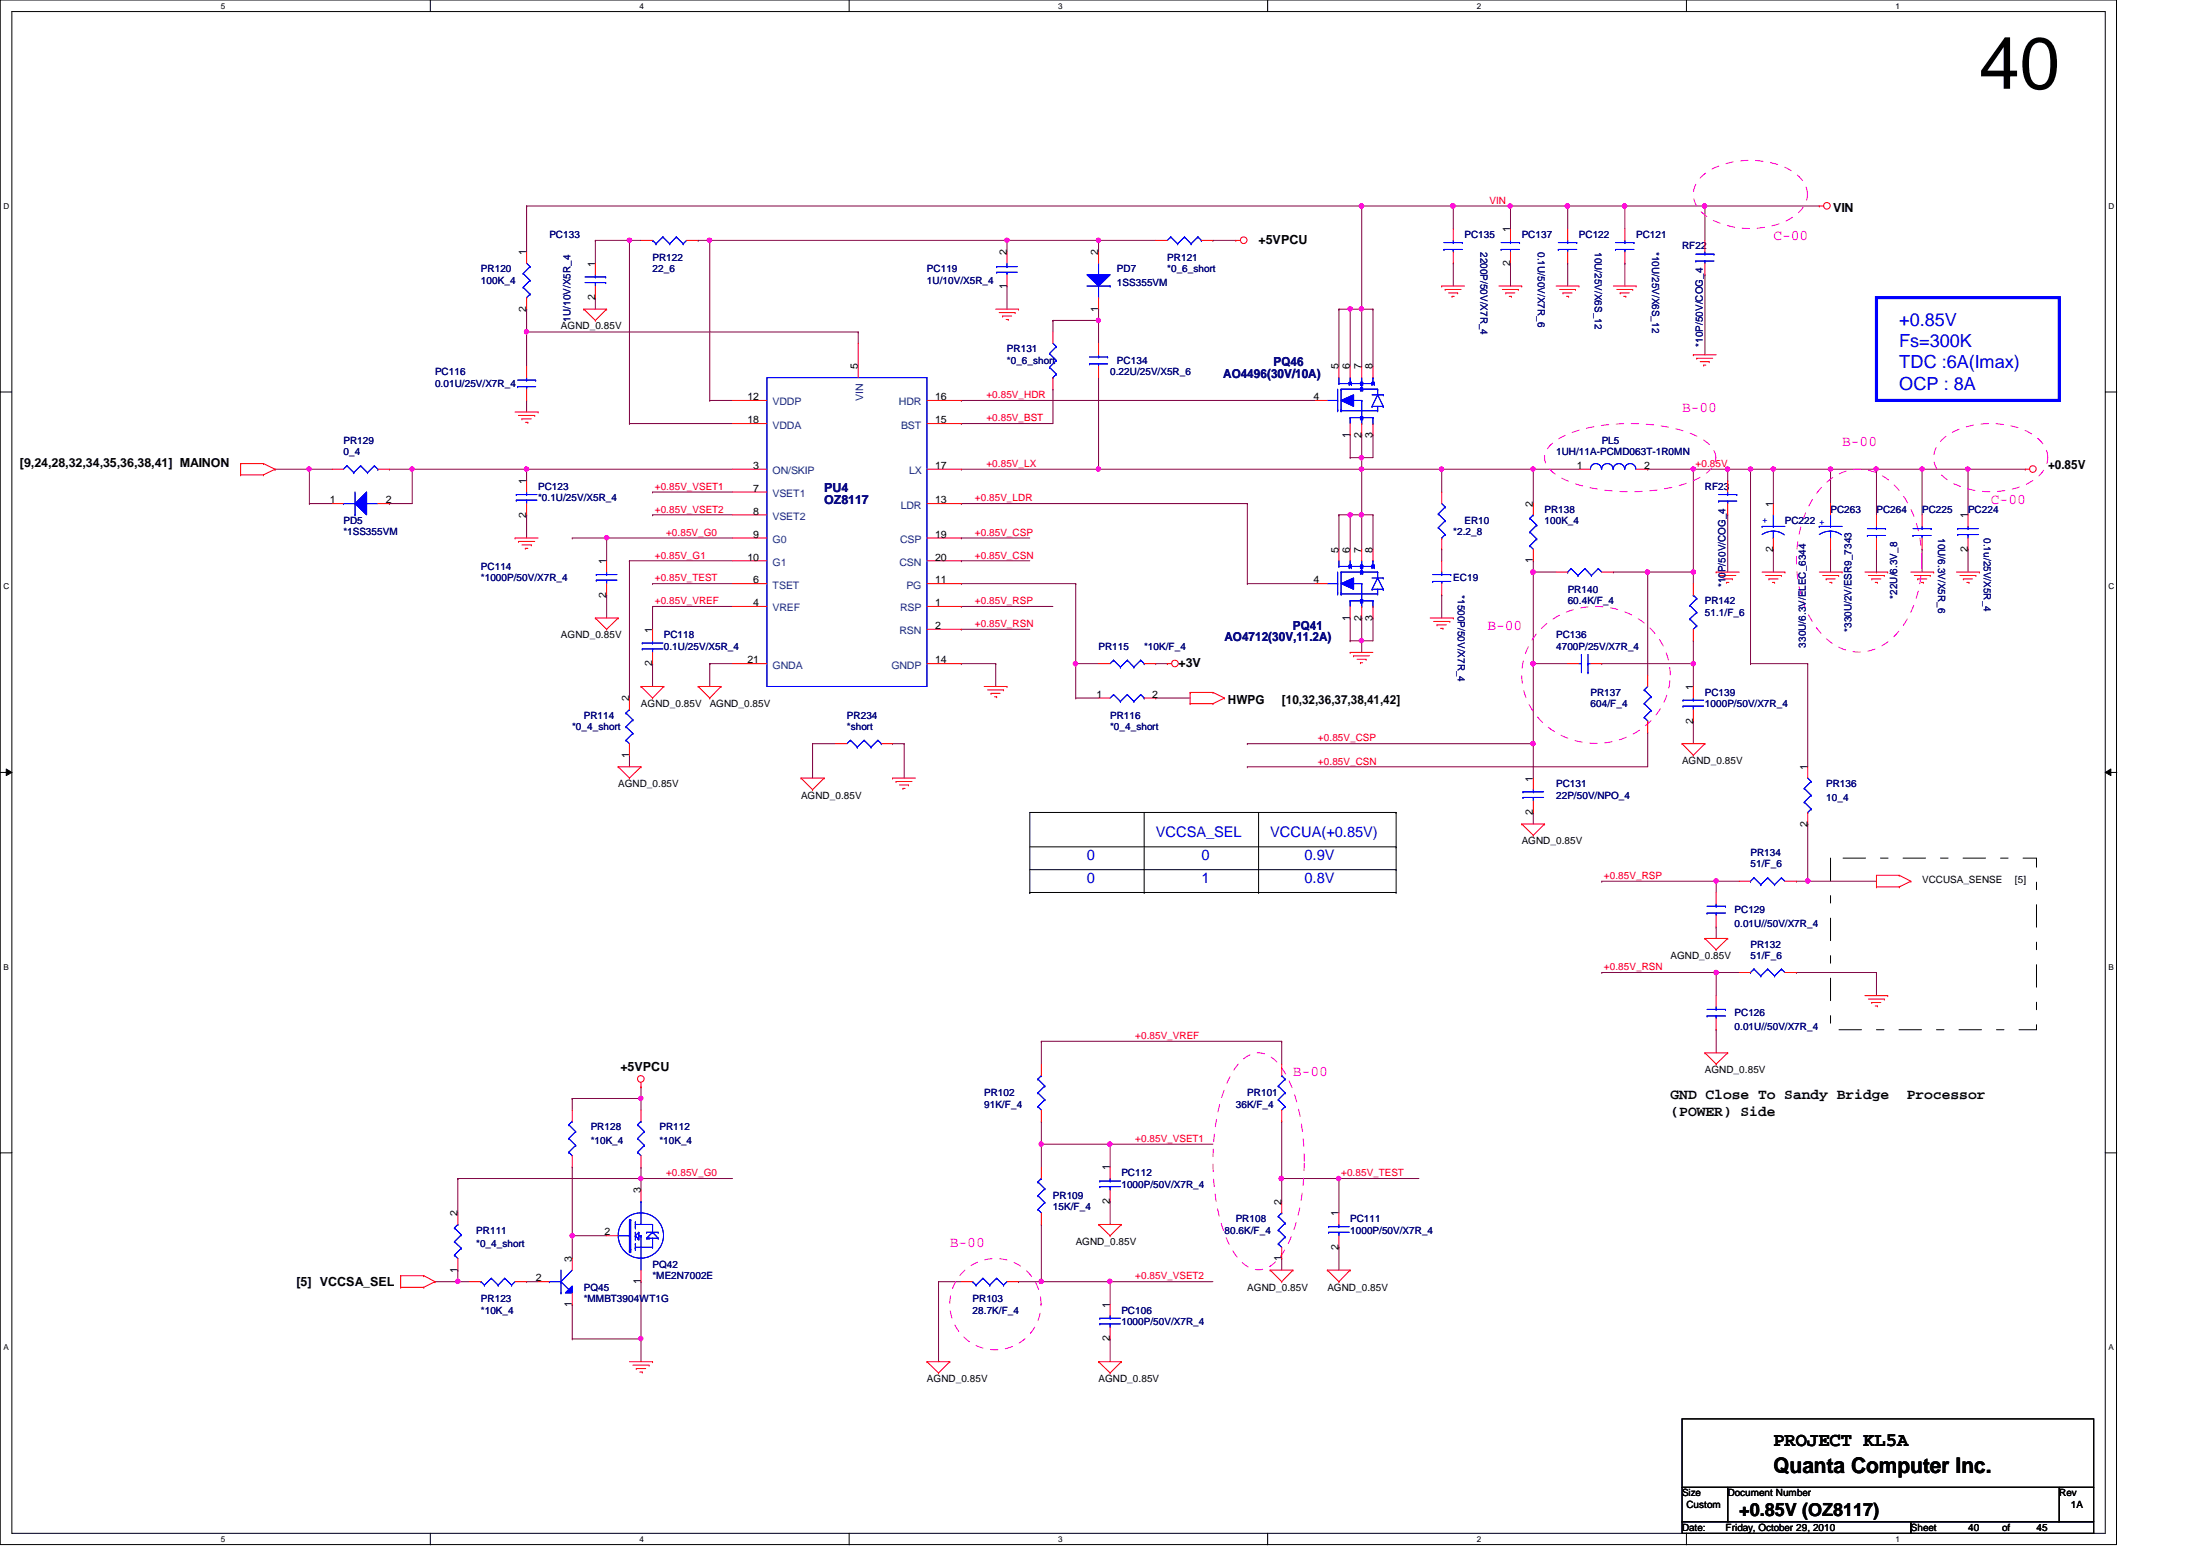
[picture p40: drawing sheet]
<svg xmlns="http://www.w3.org/2000/svg" width="297mm" height="210mm" viewBox="0 0 297 210" stroke-linecap="round" stroke-linejoin="round" font-family="sans-serif">
<defs><g id="words">
<text font-size="9.9" x="268.1" y="12">40</text>
<text font-size="2.9" x="240.2" y="199.5">Quanta Computer Inc.</text>
<text font-size="2.6" x="240.2" y="195.8">PROJECT KL5A</text>
<g font-size="2.5" fill="#00f">
<text x="257.3" y="44.1">+0.85V</text>
<text x="257.3" y="47">Fs=300K</text>
<text x="257.3" y="49.9">TDC :6A(Imax)</text>
<text x="257.3" y="52.7">OCP : 8A</text>
</g>
<text font-size="2.5" x="235.6" y="205.2">+0.85V (OZ8117)</text>
<g font-size="2" fill="#f0f">
<text x="240.2" y="32.6">C-00</text>
<text x="227.8" y="55.8">B-00</text>
<text x="249.5" y="60.5">B-00</text>
<text x="269.7" y="68.2">C-00</text>
<text x="201.5" y="85.3">B-00</text>
<text x="175.1" y="145.7">B-00</text>
<text x="128.6" y="168.9">B-00</text>
</g>
<g font-size="2" fill="#00f">
<text x="156.5" y="113.4">VCCSA_SEL</text>
<text x="172" y="113.4">VCCUA(+0.85V)</text>
<text x="147.2" y="116.5">0</text>
<text x="147.2" y="119.6">0</text>
<text x="162.7" y="116.5">0</text>
<text x="162.7" y="119.6">1</text>
<text x="176.7" y="119.6">0.8V</text>
<text x="176.7" y="116.5">0.9V</text>
</g>
<g font-size="2">
<text x="226.3" y="148.8">GND Close To Sandy Bridge</text>
<text x="258.3" y="148.8">Processor</text>
<text x="226.3" y="151.1">(POWER) Side</text>
</g>
<g font-size="1.7">
<text x="248.3" y="28.7">VIN</text>
<text x="170.5" y="33">+5VPCU</text>
<text x="2.7" y="63.2">[9,24,28,32,34,35,36,38,41] MAINON</text>
<text x="277.4" y="63.5">+0.85V</text>
<text x="159.6" y="90.4">+3V</text>
<text x="166.3" y="95.3">HWPG</text>
<text x="173.6" y="95.3">[10,32,36,37,38,41,42]</text>
<text x="84" y="145.1">+5VPCU</text>
<text x="40.2" y="174.2">[5] VCCSA_SEL</text>
</g>
<g font-size="1.7" fill="#000080">
<text x="165.7" y="51.2">AO4496(30V/10A)</text>
<text x="172.5" y="49.6">PQ46</text>
<text x="111.6" y="66.7">PU4</text>
<text x="111.6" y="68.2">OZ8117</text>
<text x="165.9" y="86.8">AO4712(30V,11.2A)</text>
<text x="175.1" y="85.3">PQ41</text>
</g>
<g font-size="1.4" fill="#f00">
<text x="201.8" y="27.6">VIN</text>
<text x="133.6" y="53.9">+0.85V_HDR</text>
<text x="133.6" y="57.1">+0.85V_BST</text>
<text x="133.6" y="63.2">+0.85V_LX</text>
<text x="229.7" y="63.2">+0.85V</text>
<text x="88.7" y="66.3">+0.85V_VSET1</text>
<text x="88.7" y="69.4">+0.85V_VSET2</text>
<text x="132" y="67.9">+0.85V_LDR</text>
<text x="88.7" y="75.6">+0.85V_G1</text>
<text x="90.2" y="72.6">+0.85V_G0</text>
<text x="132" y="72.6">+0.85V_CSP</text>
<text x="132" y="75.6">+0.85V_CSN</text>
<text x="88.7" y="78.7">+0.85V_TEST</text>
<text x="88.7" y="81.8">+0.85V_VREF</text>
<text x="132" y="81.8">+0.85V_RSP</text>
<text x="132" y="84.9">+0.85V_RSN</text>
<text x="178.5" y="100.4">+0.85V_CSP</text>
<text x="178.5" y="103.5">+0.85V_CSN</text>
<text x="217.3" y="119">+0.85V_RSP</text>
<text x="217.3" y="131.4">+0.85V_RSN</text>
<text x="153.8" y="140.7">+0.85V_VREF</text>
<text x="153.8" y="154.6">+0.85V_VSET1</text>
<text x="90.2" y="159.3">+0.85V_G0</text>
<text x="181.6" y="159.3">+0.85V_TEST</text>
<text x="153.8" y="173.3">+0.85V_VSET2</text>
</g>
<g font-size="1.4">
<text x="71.3" y="34.5" transform="rotate(-90 71.3 34.5)">1</text>
<text x="136.4" y="34.5" transform="rotate(-90 136.4 34.5)">2</text>
<text x="148.8" y="34.5" transform="rotate(-90 148.8 34.5)">2</text>
<text x="204.6" y="31.5" transform="rotate(-90 204.6 31.5)">1</text>
<text x="80.6" y="40.6" transform="rotate(-90 80.6 40.6)">2</text>
<text x="80.6" y="36.1" transform="rotate(-90 80.6 36.1)">1</text>
<text x="136.4" y="39.1" transform="rotate(-90 136.4 39.1)">1</text>
<text x="204.6" y="36" transform="rotate(-90 204.6 36)">2</text>
<text x="71.3" y="42.2" transform="rotate(-90 71.3 42.2)">2</text>
<text x="76" y="44.6">AGND_0.85V</text>
<text x="148.8" y="42.2" transform="rotate(-90 148.8 42.2)">1</text>
<text x="116.2" y="50" transform="rotate(-90 116.2 50)">5</text>
<text x="181.3" y="50" transform="rotate(-90 181.3 50)">5</text>
<text x="182.8" y="50" transform="rotate(-90 182.8 50)">6</text>
<text x="184.4" y="50" transform="rotate(-90 184.4 50)">7</text>
<text x="185.9" y="50" transform="rotate(-90 185.9 50)">8</text>
<text x="101.3" y="54.2">12</text>
<text x="101.3" y="57.3">18</text>
<text x="126.7" y="54.2">16</text>
<text x="126.7" y="57.3">15</text>
<text x="177.9" y="54.2">4</text>
<text x="182.8" y="59.3" transform="rotate(-90 182.8 59.3)">1</text>
<text x="184.4" y="59.3" transform="rotate(-90 184.4 59.3)">2</text>
<text x="185.9" y="59.3" transform="rotate(-90 185.9 59.3)">3</text>
<text x="71.3" y="65.5" transform="rotate(-90 71.3 65.5)">1</text>
<text x="102" y="63.5">3</text>
<text x="126.7" y="63.5">17</text>
<text x="213.6" y="63.5">1</text>
<text x="222.7" y="63.5">2</text>
<text x="44.7" y="68.2">1</text>
<text x="52.3" y="68.2">2</text>
<text x="71.3" y="70.1" transform="rotate(-90 71.3 70.1)">2</text>
<text x="102" y="66.6">7</text>
<text x="102" y="69.7">8</text>
<text x="126.7" y="68.2">13</text>
<text x="207.6" y="68.6" transform="rotate(-90 207.6 68.6)">2</text>
<text x="240.2" y="68.6" transform="rotate(-90 240.2 68.6)">1</text>
<text x="266.5" y="70.2" transform="rotate(-90 266.5 70.2)">1</text>
<text x="82.1" y="76.4" transform="rotate(-90 82.1 76.4)">1</text>
<text x="101.3" y="75.9">10</text>
<text x="102" y="72.8">9</text>
<text x="126.7" y="72.8">19</text>
<text x="126.7" y="75.9">20</text>
<text x="181.3" y="74.8" transform="rotate(-90 181.3 74.8)">5</text>
<text x="182.8" y="74.8" transform="rotate(-90 182.8 74.8)">6</text>
<text x="184.4" y="74.8" transform="rotate(-90 184.4 74.8)">7</text>
<text x="185.9" y="74.8" transform="rotate(-90 185.9 74.8)">8</text>
<text x="207.6" y="76.3" transform="rotate(-90 207.6 76.3)">1</text>
<text x="240.2" y="74.8" transform="rotate(-90 240.2 74.8)">2</text>
<text x="266.5" y="74.8" transform="rotate(-90 266.5 74.8)">2</text>
<text x="82.1" y="80.9" transform="rotate(-90 82.1 80.9)">2</text>
<text x="102" y="79">6</text>
<text x="102" y="82.1">4</text>
<text x="126.7" y="79">11</text>
<text x="126.7" y="82.1">1</text>
<text x="177.9" y="79">4</text>
<text x="76" y="86.4">AGND_0.85V</text>
<text x="88.3" y="85.7" transform="rotate(-90 88.3 85.7)">1</text>
<text x="101.3" y="89.8">21</text>
<text x="126.7" y="85.2">2</text>
<text x="126.7" y="89.8">14</text>
<text x="182.8" y="84" transform="rotate(-90 182.8 84)">1</text>
<text x="184.4" y="84" transform="rotate(-90 184.4 84)">2</text>
<text x="185.9" y="84" transform="rotate(-90 185.9 84)">3</text>
<text x="85.2" y="95" transform="rotate(-90 85.2 95)">2</text>
<text x="86.8" y="95.8">AGND_0.85V</text>
<text x="88.3" y="90.3" transform="rotate(-90 88.3 90.3)">2</text>
<text x="96.1" y="95.8">AGND_0.85V</text>
<text x="148.5" y="94.5">1</text>
<text x="156.1" y="94.5">2</text>
<text x="229.3" y="93.4" transform="rotate(-90 229.3 93.4)">1</text>
<text x="229.3" y="98" transform="rotate(-90 229.3 98)">2</text>
<text x="83.7" y="106.6">AGND_0.85V</text>
<text x="85.2" y="102.6" transform="rotate(-90 85.2 102.6)">1</text>
<text x="207.6" y="105.8" transform="rotate(-90 207.6 105.8)">1</text>
<text x="227.8" y="103.5">AGND_0.85V</text>
<text x="244.8" y="104.3" transform="rotate(-90 244.8 104.3)">1</text>
<text x="108.5" y="108.2">AGND_0.85V</text>
<text x="207.6" y="110.4" transform="rotate(-90 207.6 110.4)">2</text>
<text x="244.8" y="111.9" transform="rotate(-90 244.8 111.9)">2</text>
<text x="206.1" y="114.3">AGND_0.85V</text>
<text x="260.3" y="119.6">VCCUSA_SENSE</text>
<text x="272.9" y="119.6">[5]</text>
<text x="226.3" y="129.8">AGND_0.85V</text>
<text x="230.9" y="145.3">AGND_0.85V</text>
<text x="86.8" y="161.6" transform="rotate(-90 86.8 161.6)">3</text>
<text x="150.3" y="158.5" transform="rotate(-90 150.3 158.5)">1</text>
<text x="62" y="164.7" transform="rotate(-90 62 164.7)">2</text>
<text x="81.9" y="167.3">2</text>
<text x="150.3" y="163.1" transform="rotate(-90 150.3 163.1)">2</text>
<text x="173.6" y="163.2" transform="rotate(-90 173.6 163.2)">2</text>
<text x="181.3" y="164.7" transform="rotate(-90 181.3 164.7)">1</text>
<text x="62" y="172.3" transform="rotate(-90 62 172.3)">1</text>
<text x="72.6" y="173.5">2</text>
<text x="77.5" y="170.9" transform="rotate(-90 77.5 170.9)">3</text>
<text x="86.8" y="173.9" transform="rotate(-90 86.8 173.9)">1</text>
<text x="145.7" y="168.6">AGND_0.85V</text>
<text x="173.6" y="170.8" transform="rotate(-90 173.6 170.8)">1</text>
<text x="181.3" y="169.2" transform="rotate(-90 181.3 169.2)">2</text>
<text x="77.5" y="177" transform="rotate(-90 77.5 177)">1</text>
<text x="150.3" y="177.1" transform="rotate(-90 150.3 177.1)">1</text>
<text x="168.9" y="174.8">AGND_0.85V</text>
<text x="179.8" y="174.8">AGND_0.85V</text>
<text x="150.3" y="181.7" transform="rotate(-90 150.3 181.7)">2</text>
<text x="125.6" y="187.2">AGND_0.85V</text>
<text x="148.8" y="187.2">AGND_0.85V</text>
<text x="227.8" y="202.6">Size</text>
<text x="234" y="202.6">Document Number</text>
<text x="278.9" y="202.6">Rev</text>
<text x="227.8" y="207.3">Date:</text>
<text x="228.4" y="204.2">Custom</text>
<text x="233.7" y="207.3">Friday, October 29, 2010</text>
<text x="258.8" y="207.3">Sheet</text>
<text x="266.6" y="207.3">40</text>
<text x="271.2" y="207.3">of</text>
<text x="275.8" y="207.3">45</text>
<text x="280.5" y="204.2">1A</text>
</g>
<g font-size="1.4" fill="#000080">
<text x="74.4" y="32.2">PC133</text>
<text x="88.4" y="35.3">PR122</text>
<text x="158.1" y="35.3">PR121</text>
<text x="198.4" y="32.2">PC135</text>
<text x="200.5" y="34.1" transform="rotate(90 200.5 34.1)">2200P/50V/X7R_4</text>
<text x="206.1" y="32.2">PC137</text>
<text x="208.3" y="34.1" transform="rotate(90 208.3 34.1)">0.1U/50V/X7R_6</text>
<text x="213.9" y="32.2">PC122</text>
<text x="216" y="34.1" transform="rotate(90 216 34.1)">10U/25V/X6S_12</text>
<text x="221.6" y="32.2">PC121</text>
<text x="223.8" y="34.1" transform="rotate(90 223.8 34.1)">*10U/25V/X6S_12</text>
<text x="227.8" y="33.8">RF22</text>
<text x="65.1" y="36.9">PR120</text>
<text x="65.1" y="38.4">100K_4</text>
<text x="88.4" y="36.9">22_6</text>
<text x="125.6" y="36.9">PC119</text>
<text x="125.6" y="38.4">1U/10V/X5R_4</text>
<text x="151.3" y="36.9">PD7</text>
<text x="151.3" y="38.7">1SS355VM</text>
<text x="158.1" y="36.9">*0_6_short</text>
<text x="77.3" y="43.6" transform="rotate(-90 77.3 43.6)">1U/10V/X5R_4</text>
<text x="136.4" y="47.7">PR131</text>
<text x="230.6" y="46.9" transform="rotate(-90 230.6 46.9)">*10P/50V/COG_4</text>
<text x="58.9" y="50.8">PC116</text>
<text x="58.9" y="52.4">0.01U/25V/X7R_4</text>
<text x="136.4" y="49.3">*0_6_short</text>
<text x="150.4" y="50.8">0.22U/25V/X5R_6</text>
<text x="151.3" y="49.3">PC134</text>
<text x="46.5" y="60.1">PR129</text>
<text x="46.5" y="61.7">0_4</text>
<text x="210.8" y="61.7">1UH/11A-PCMD063T-1R0MN</text>
<text x="217" y="60.1">PL5</text>
<text x="46.5" y="71">PD5</text>
<text x="72.9" y="66.3">PC123</text>
<text x="72.9" y="67.9">*0.1U/25V/X5R_4</text>
<text x="198.4" y="71">ER10</text>
<text x="209.2" y="69.4">PR138</text>
<text x="209.2" y="71">100K_4</text>
<text x="230.9" y="66.3">RF23</text>
<text x="241.8" y="71">PC222 +</text>
<text x="247.9" y="69.4">PC263</text>
<text x="254.2" y="69.4">PC264</text>
<text x="260.3" y="69.4">PC225</text>
<text x="266.6" y="69.4">PC224</text>
<text x="46.5" y="72.5">*1SS355VM</text>
<text x="65.1" y="77.2">PC114</text>
<text x="196.8" y="72.5">*2.2_8</text>
<text x="262.5" y="72.9" transform="rotate(90 262.5 72.9)">10U/6.3V/X5R_6</text>
<text x="268.7" y="72.9" transform="rotate(90 268.7 72.9)">0.1u/25V/X5R_4</text>
<text x="65.1" y="78.7">*1000P/50V/X7R_4</text>
<text x="196.8" y="78.7">EC19</text>
<text x="197.4" y="80.6" transform="rotate(90 197.4 80.6)">*1500P/50V/X7R_4</text>
<text x="212.3" y="80.3">PR140</text>
<text x="212.3" y="81.8">60.4K/F_4</text>
<text x="230.9" y="81.8">PR142</text>
<text x="230.9" y="83.4">51.1/F_6</text>
<text x="233.7" y="79.5" transform="rotate(-90 233.7 79.5)">*10P/50V/COG_4</text>
<text x="257" y="81.1" transform="rotate(-90 257 81.1)">*22U/6.3V_8</text>
<text x="89.9" y="86.4">PC118</text>
<text x="89.9" y="88">0.1U/25V/X5R_4</text>
<text x="148.8" y="88">PR115</text>
<text x="155" y="88">*10K/F_4</text>
<text x="210.8" y="86.4">PC136</text>
<text x="210.8" y="88">4700P/25V/X7R_4</text>
<text x="244.6" y="87.7" transform="rotate(-90 244.6 87.7)">330U/6.3V/ELEC_6344</text>
<text x="250.8" y="85.6" transform="rotate(-90 250.8 85.6)">*330U/2V/ESR9_7343</text>
<text x="215.4" y="94.2">PR137</text>
<text x="215.4" y="95.8">604/F_4</text>
<text x="230.9" y="94.2">PC139</text>
<text x="230.9" y="95.8">1000P/50V/X7R_4</text>
<text x="77.5" y="98.8">*0_4_short</text>
<text x="79.1" y="97.3">PR114</text>
<text x="114.7" y="97.3">PR234</text>
<text x="114.7" y="98.8">*short</text>
<text x="150.4" y="97.3">PR116</text>
<text x="150.4" y="98.8">*0_4_short</text>
<text x="210.8" y="106.6">PC131</text>
<text x="247.4" y="106.6">PR136</text>
<text x="210.8" y="108.2">22P/50V/NPO_4</text>
<text x="247.4" y="108.5">10_4</text>
<text x="237.1" y="115.9">PR134</text>
<text x="237.1" y="117.4">51/F_6</text>
<text x="234.9" y="123.7">PC129</text>
<text x="234.9" y="125.5">0.01U//50V/X7R_4</text>
<text x="237.1" y="128.3">PR132</text>
<text x="237.1" y="129.8">51/F_6</text>
<text x="234.9" y="137.6">PC126</text>
<text x="234.9" y="139.4">0.01U//50V/X7R_4</text>
<text x="133.3" y="148.4">PR102</text>
<text x="133.3" y="150">91K/F_4</text>
<text x="167.4" y="150">36K/F_4</text>
<text x="168.9" y="148.4">PR101</text>
<text x="80" y="153.1">PR128</text>
<text x="80" y="154.9">*10K_4</text>
<text x="89.3" y="153.1">PR112</text>
<text x="89.3" y="154.9">*10K_4</text>
<text x="151.9" y="159.3">PC112</text>
<text x="151.9" y="160.8">1000P/50V/X7R_4</text>
<text x="64.5" y="167">PR111</text>
<text x="142.6" y="162.4">PR109</text>
<text x="142.6" y="163.9">15K/F_4</text>
<text x="165.9" y="167">80.6K/F_4</text>
<text x="167.4" y="165.5">PR108</text>
<text x="182.9" y="165.5">PC111</text>
<text x="182.9" y="167">1000P/50V/X7R_4</text>
<text x="64.5" y="168.9">*0_4_short</text>
<text x="88.4" y="171.7">PQ42</text>
<text x="88.4" y="173.2">*ME2N7002E</text>
<text x="65.1" y="176.3">PR123</text>
<text x="65.1" y="177.9">*10K_4</text>
<text x="79.1" y="174.8">PQ45</text>
<text x="79.1" y="176.3">*MMBT3904WT1G</text>
<text x="131.7" y="176.3">PR103</text>
<text x="131.7" y="177.9">28.7K/F_4</text>
<text x="151.9" y="177.9">PC106</text>
<text x="151.9" y="179.4">1000P/50V/X7R_4</text>
</g>
<g font-size="1.4" fill="#004080">
<text x="104.6" y="54.9">VDDP</text>
<text x="104.6" y="58">VDDA</text>
<text x="116.9" y="54.3" transform="rotate(-90 116.9 54.3)">VIN</text>
<text x="121.7" y="54.9">HDR</text>
<text x="122" y="58">BST</text>
<text x="104.6" y="64.2">ON/SKIP</text>
<text x="123.1" y="64.2">LX</text>
<text x="104.6" y="67.3">VSET1</text>
<text x="104.6" y="70.4">VSET2</text>
<text x="122" y="68.9">LDR</text>
<text x="104.6" y="73.5">G0</text>
<text x="104.6" y="76.6">G1</text>
<text x="121.8" y="76.6">CSN</text>
<text x="121.9" y="73.5">CSP</text>
<text x="104.6" y="79.7">TSET</text>
<text x="104.6" y="82.8">VREF</text>
<text x="121.9" y="82.8">RSP</text>
<text x="122.8" y="79.7">PG</text>
<text x="121.8" y="85.9">RSN</text>
<text x="104.6" y="90.6">GNDA</text>
<text x="120.7" y="90.6">GNDP</text>
</g>
<text font-size="1.4" fill="#00f" x="238.7" y="70.9">+</text>
<g font-size="1.1">
<text x="29.9" y="1.2">5</text>
<text x="86.6" y="1.2">4</text>
<text x="143.3" y="1.2">3</text>
<text x="200" y="1.2">2</text>
<text x="256.7" y="1.2">1</text>
<text x=".5" y="28.3">D</text>
<text x="285.6" y="28.3">D</text>
<text x=".5" y="79.8">C</text>
<text x="285.6" y="79.8">C</text>
<text x=".5" y="131.3">B</text>
<text x="285.6" y="131.3">B</text>
<text x=".5" y="182.8">A</text>
<text x="285.6" y="182.8">A</text>
<text x="29.9" y="208.8">5</text>
<text x="86.6" y="208.8">4</text>
<text x="143.3" y="208.8">3</text>
<text x="200" y="208.8">2</text>
<text x="256.7" y="208.8">1</text>
</g>
</g></defs>
<path d="M0 0h286.7v209.2h-286.7zM1.6 1.6h283.6v206h-283.6z" fill="none" stroke="#000" stroke-width=".14"/>
<g fill="#fff">
<path d="M29.9 .2h.6v1.2h-.6z"/>
<path d="M29.9 207.9h.6v1.1h-.6z"/>
</g>
<path d="M58.3 0v1.6M58.3 207.6v1.6" fill="none" stroke="#000" stroke-width=".14"/>
<g fill="#fff">
<path d="M86.6 .2h.6v1.2h-.6z"/>
<path d="M86.6 207.9h.6v1.1h-.6z"/>
</g>
<path d="M115 0v1.6M115 207.6v1.6" fill="none" stroke="#000" stroke-width=".14"/>
<g fill="#fff">
<path d="M143.3 .2h.6v1.2h-.6z"/>
<path d="M143.3 207.9h.6v1.1h-.6z"/>
</g>
<path d="M171.7 0v1.6M171.7 207.6v1.6" fill="none" stroke="#000" stroke-width=".14"/>
<g fill="#fff">
<path d="M200 .2h.6v1.2h-.6z"/>
<path d="M200 207.9h.6v1.1h-.6z"/>
</g>
<path d="M228.4 0v1.6M228.4 207.6v1.6" fill="none" stroke="#000" stroke-width=".14"/>
<g fill="#fff">
<path d="M256.7 .2h.6v1.2h-.6z"/>
<path d="M256.7 207.9h.6v1.1h-.6z"/>
<path d="M.5 27.3h.7v1.2h-.7z"/>
<path d="M285.6 27.3h.7v1.2h-.7z"/>
<path d="M.5 78.8h.7v1.2h-.7z"/>
<path d="M285.6 78.8h.7v1.2h-.7z"/>
</g>
<path d="M0 53.1h1.6M285.2 53.1h1.5" fill="none" stroke="#000" stroke-width=".14"/>
<g fill="#fff">
<path d="M.5 130.3h.7v1.2h-.7z"/>
<path d="M285.6 130.3h.7v1.2h-.7z"/>
</g>
<path d="M0 104.6h1.6M.8 104.1l.8 .5-.8 .4zM285.2 104.6l.7-.5v.9zM285.2 104.6h1.5" fill="none" stroke="#000" stroke-width=".14"/>
<path d="M.8 104.1l.8 .5-.8 .4zM285.2 104.6l.7-.5v.9z" fill="#000"/>
<g fill="#fff">
<path d="M.5 181.9h.7v1.1h-.7z"/>
<path d="M285.6 181.9h.7v1.1h-.7z"/>
</g>
<path d="M0 156.1h1.6M285.2 156.1h1.5" fill="none" stroke="#000" stroke-width=".14"/>
<path d="M254.2 63.5h.1M254.2 63.5h6.1M260.3 74.4h.1M260.3 74.4v3.1M266.6 74.4h.1M266.6 63.5h.1M266.6 74.4v3.1M266.6 63.5h7.7" fill="none" stroke="#800040" stroke-width=".14"/>
<circle cx="254.1" cy="63.5" r=".29" fill="#f0f"/>
<circle cx="254.1" cy="63.5" r=".29" fill="none" stroke="#f0f" stroke-width=".14"/>
<path d="M260.3 63.5h.1M260.3 63.5v6.2M266.6 63.5h.1M266.6 63.5v6.2" fill="none" stroke="#800040" stroke-width=".14"/>
<circle cx="266.5" cy="63.5" r=".29" fill="#f0f"/>
<circle cx="266.5" cy="63.5" r=".29" fill="none" stroke="#f0f" stroke-width=".14"/>
<path d="M260.3 63.5h.1M260.3 63.5h6.3" fill="none" stroke="#800040" stroke-width=".14"/>
<circle cx="260.4" cy="63.5" r=".29" fill="#f0f"/>
<circle cx="260.4" cy="63.5" r=".29" fill="none" stroke="#f0f" stroke-width=".14"/>
<path d="M184.4 63.5h.1M184.4 63.5h10.9M120.9 100.7h.1M120.9 100.7h1.6M122.5 100.7h.1M122.5 100.7v4.7" fill="none" stroke="#800040" stroke-width=".14"/>
<circle cx="184.4" cy="63.5" r=".29" fill="#f0f"/>
<circle cx="184.4" cy="63.5" r=".29" fill="none" stroke="#f0f" stroke-width=".14"/>
<path d="M237.1 63.5h.1M237.1 63.5h3.1M182.9 83.7h.1M182.9 83.7v3.1M184.4 86.8h.1M184.4 86.8v1.5" fill="none" stroke="#800040" stroke-width=".14"/>
<circle cx="184.4" cy="86.8" r=".29" fill="#f0f"/>
<circle cx="184.4" cy="86.8" r=".29" fill="none" stroke="#f0f" stroke-width=".14"/>
<g fill="none" stroke="#800040" stroke-width=".14">
<path d="M184.4 27.9h.1M184.4 27.9h12.4M182.9 58.9h.1M182.9 58.9v3.1M186 58.9h.1M186 58.9v3.1h-1.6M184.4 62h.1M184.4 62v1.5M184.4 86.8h.1M186 83.7h.1M186 83.7v3.1h-1.6M195.3 80.6h.1"/>
<path d="M195.3 80.6v3.1"/>
</g>
<circle cx="196.8" cy="27.9" r=".3" fill="#f0f"/>
<circle cx="196.8" cy="27.9" r=".3" fill="none" stroke="#f0f" stroke-width=".14"/>
<circle cx="184.4" cy="27.9" r=".3" fill="#f0f"/>
<circle cx="184.4" cy="27.9" r=".3" fill="none" stroke="#f0f" stroke-width=".14"/>
<path d="M204.6 27.9h.1M204.6 27.9v3.1M204.6 27.9h7.7M220.1 27.9h.1M220.1 27.9v3.1" fill="none" stroke="#800040" stroke-width=".14"/>
<circle cx="212.3" cy="27.9" r=".3" fill="#f0f"/>
<circle cx="212.3" cy="27.9" r=".3" fill="none" stroke="#f0f" stroke-width=".14"/>
<circle cx="204.6" cy="27.9" r=".3" fill="#f0f"/>
<circle cx="204.6" cy="27.9" r=".3" fill="none" stroke="#f0f" stroke-width=".14"/>
<g fill="none" stroke="#800040" stroke-width=".14">
<path d="M196.8 27.9h.1M196.8 35.6h.1M196.8 27.9v3.1M196.8 35.6v3.1M196.8 27.9h7.8M204.6 35.6h.1M204.6 35.6v3.1M212.3 35.6h.1M212.3 27.9h.1M212.3 27.9v3.1M212.3 35.6v3.1M220.1 35.6h.1"/>
<path d="M220.1 35.6v3.1"/>
</g>
<circle cx="196.8" cy="27.9" r=".3" fill="#f0f"/>
<circle cx="196.8" cy="27.9" r=".3" fill="none" stroke="#f0f" stroke-width=".14"/>
<path d="M184.4 58.9h.1M184.4 58.9v3.1h-1.5M182.9 62h.1M195.3 63.5h.1M195.3 63.5v3.1M184.4 83.7h.1M184.4 83.7v3.1" fill="none" stroke="#800040" stroke-width=".14"/>
<circle cx="184.4" cy="62" r=".3" fill="#f0f"/>
<circle cx="184.4" cy="62" r=".3" fill="none" stroke="#f0f" stroke-width=".14"/>
<path d="M212.3 27.9h.1M212.3 27.9h7.8" fill="none" stroke="#800040" stroke-width=".14"/>
<circle cx="220" cy="27.9" r=".3" fill="#f0f"/>
<circle cx="220" cy="27.9" r=".3" fill="none" stroke="#f0f" stroke-width=".14"/>
<circle cx="212.3" cy="27.9" r=".3" fill="#f0f"/>
<circle cx="212.3" cy="27.9" r=".3" fill="none" stroke="#f0f" stroke-width=".14"/>
<g fill="none" stroke="#800040" stroke-width=".14">
<path d="M220.1 27.9h.1M220.1 27.9h26.3M230.9 27.9h.1M195.3 74.4h.1M195.3 74.4v1.5M207.7 63.5h.1M207.7 63.5h6.2M240.2 74.4h.1M240.2 63.5h.1M240.2 63.5v4.7M240.2 74.4v3.1M145.7 89.9h.1"/>
<path d="M145.7 94.5h.1M145.7 89.9h3.1M145.7 94.5h3.1M145.7 89.9v4.6M156.5 89.9h.1M156.5 89.9h1.6M182.9 86.8h.1M182.9 86.8h1.5"/>
</g>
<circle cx="145.7" cy="89.9" r=".3" fill="#f0f"/>
<circle cx="145.7" cy="89.9" r=".3" fill="none" stroke="#f0f" stroke-width=".14"/>
<path d="M148.8 32.6h.1M148.8 32.6h7.7M156.5 94.5h.1M156.5 94.5h4.7" fill="none" stroke="#800040" stroke-width=".14"/>
<circle cx="148.8" cy="32.5" r=".29" fill="#f0f"/>
<circle cx="148.8" cy="32.5" r=".29" fill="none" stroke="#f0f" stroke-width=".14"/>
<path d="M136.4 32.6h.1M136.4 32.6h12.4" fill="none" stroke="#800040" stroke-width=".14"/>
<circle cx="136.4" cy="32.5" r=".29" fill="#f0f"/>
<circle cx="136.4" cy="32.5" r=".29" fill="none" stroke="#f0f" stroke-width=".14"/>
<path d="M96.1 32.6h.1M96.1 32.6h40.3M136.4 32.6h.1M136.4 32.6v1.5M164.3 32.6h.1M164.3 32.6h3.1M130.2 57.4h.1M142.6 43.4h.1M142.6 52.7h.1M142.6 43.4v1.6M142.6 52.7v4.7h-12.4" fill="none" stroke="#800040" stroke-width=".14"/>
<circle cx="96.1" cy="32.5" r=".29" fill="#f0f"/>
<circle cx="96.1" cy="32.5" r=".29" fill="none" stroke="#f0f" stroke-width=".14"/>
<path d="M142.6 43.4h.1M142.6 43.4h6.2M148.8 43.4h.1M148.8 51.1h.1M148.8 43.4v3.1M148.8 51.1v12.4" fill="none" stroke="#800040" stroke-width=".14"/>
<circle cx="148.8" cy="43.4" r=".29" fill="#f0f"/>
<circle cx="148.8" cy="43.4" r=".29" fill="none" stroke="#f0f" stroke-width=".14"/>
<g fill="none" stroke="#800040" stroke-width=".14">
<path d="M85.3 32.6h.1M85.3 32.6v24.8M94.6 32.6h.1M94.6 32.6h1.5M96.1 32.6h.1M96.1 32.6v21.6M136.4 38.7h.1M136.4 38.7v3.2M148.8 32.6h.1M148.8 32.6v1.5M85.3 57.4h.1M85.3 57.4h13.9"/>
<path d="M130.2 54.2h.1M130.2 54.2h48M148.8 41.9h.1M148.8 41.9v1.5"/>
</g>
<circle cx="85.3" cy="32.5" r=".29" fill="#f0f"/>
<circle cx="85.3" cy="32.5" r=".29" fill="none" stroke="#f0f" stroke-width=".14"/>
<path d="M80.6 32.6h.1M80.6 32.6h6.2M80.6 32.6v3M85.3 32.6h.1M71.3 45h.1M71.3 54.2h.1M71.3 45v4.6M71.3 54.2v1.6M71.3 45h44.9M80.6 40.3h.1M80.6 40.3v1.6" fill="none" stroke="#800040" stroke-width=".14"/>
<circle cx="71.3" cy="44.9" r=".29" fill="#f0f"/>
<circle cx="71.3" cy="44.9" r=".29" fill="none" stroke="#f0f" stroke-width=".14"/>
<g fill="none" stroke="#800040" stroke-width=".14">
<path d="M71.3 27.9h.1M71.3 27.9v6.2M71.3 41.9h.1M71.3 41.9v3.1M96.1 54.2h.1M96.1 54.2h3.1M116.2 45h.1M116.2 45v1.5M37.3 63.5h.1M37.3 63.5h4.6M41.9 63.5h.1M41.9 63.5v4.7"/>
<path d="M71.3 69.7h.1M71.3 63.5h.1M71.3 63.5v1.6M71.3 69.7v3.2"/>
</g>
<circle cx="41.9" cy="63.5" r=".29" fill="#f0f"/>
<circle cx="41.9" cy="63.5" r=".29" fill="none" stroke="#f0f" stroke-width=".14"/>
<path d="M52.7 68.2h.1M55.8 63.5h.1M55.8 63.5v4.7h-3.1" fill="none" stroke="#800040" stroke-width=".14"/>
<circle cx="55.8" cy="63.5" r=".29" fill="#f0f"/>
<circle cx="55.8" cy="63.5" r=".29" fill="none" stroke="#f0f" stroke-width=".14"/>
<path d="M41.9 63.5h.1M41.9 68.2h.1M41.9 63.5h3.1M41.9 68.2h3.1M52.7 63.5h.1M52.7 63.5h46.5M55.8 63.5h.1M71.3 63.5h.1" fill="none" stroke="#800040" stroke-width=".14"/>
<circle cx="71.3" cy="63.5" r=".29" fill="#f0f"/>
<circle cx="71.3" cy="63.5" r=".29" fill="none" stroke="#f0f" stroke-width=".14"/>
<path d="M77.5 72.9h.1M77.5 72.9h21.7M82.2 72.9h.1M85.3 75.9h.1M85.3 75.9h13.9M88.4 79h.1M88.4 79h10.8M82.2 80.6h.1M82.2 80.6v3.1M96.1 89.9h.1M96.1 89.9v3.1M96.1 89.9h3.1" fill="none" stroke="#800040" stroke-width=".14"/>
<circle cx="82.2" cy="72.8" r=".3" fill="#f0f"/>
<circle cx="82.2" cy="72.8" r=".3" fill="none" stroke="#f0f" stroke-width=".14"/>
<g fill="none" stroke="#800040" stroke-width=".14">
<path d="M82.2 72.9h.1M82.2 72.9v3M88.4 66.6h.1M88.4 69.7h.1M88.4 66.6h10.8M88.4 69.7h10.8M88.4 82.1h.1M88.4 89.9h.1M88.4 82.1h10.8M88.4 82.1v3.1M88.4 89.9v3.1M77.5 148.8h.1"/>
<path d="M77.5 158.1h.1M77.5 148.8v1.5M77.5 158.1v12.3M86.8 147.2h.1M86.8 147.2v1.6h-9.3M77.5 167.3h.1M77.5 167.3h4.7"/>
</g>
<circle cx="77.5" cy="167.3" r=".3" fill="#f0f"/>
<circle cx="77.5" cy="167.3" r=".3" fill="none" stroke="#f0f" stroke-width=".14"/>
<path d="M86.8 159.6h.1M86.8 159.6h12.4" fill="none" stroke="#800040" stroke-width=".14"/>
<circle cx="86.8" cy="159.6" r=".29" fill="#f0f"/>
<circle cx="86.8" cy="159.6" r=".29" fill="none" stroke="#f0f" stroke-width=".14"/>
<path d="M86.8 148.8h.1M86.8 148.8v1.5" fill="none" stroke="#800040" stroke-width=".14"/>
<circle cx="86.8" cy="148.7" r=".29" fill="#f0f"/>
<circle cx="86.8" cy="148.7" r=".29" fill="none" stroke="#f0f" stroke-width=".14"/>
<path d="M86.8 158.1h.1M86.8 159.6h.1M86.8 158.1v3.1M62 173.6h.1M62 172h.1M62 173.6h1.6M62 172v1.6M71.3 173.6h.1M71.3 173.6h1.6M77.5 176.7h.1M77.5 176.7v4.6" fill="none" stroke="#800040" stroke-width=".14"/>
<circle cx="62" cy="173.5" r=".3" fill="#f0f"/>
<circle cx="62" cy="173.5" r=".3" fill="none" stroke="#f0f" stroke-width=".14"/>
<path d="M62 159.6h.1M62 159.6v4.7M62 159.6h24.8M58.9 173.6h.1M58.9 173.6h3.1M77.5 181.3h.1M77.5 181.3h9.3" fill="none" stroke="#800040" stroke-width=".14"/>
<circle cx="86.8" cy="181.3" r=".29" fill="#f0f"/>
<circle cx="86.8" cy="181.3" r=".29" fill="none" stroke="#f0f" stroke-width=".14"/>
<path d="M130.2 72.9h.1M130.2 68.2h.1M130.2 63.5h.1M130.2 72.9h9.3M130.2 68.2h38.7M130.2 63.5h18.6M86.8 173.6h.1M86.8 173.6v10.8M86.8 181.3h.1" fill="none" stroke="#800040" stroke-width=".14"/>
<circle cx="148.8" cy="63.5" r=".29" fill="#f0f"/>
<circle cx="148.8" cy="63.5" r=".29" fill="none" stroke="#f0f" stroke-width=".14"/>
<g fill="none" stroke="#800040" stroke-width=".14">
<path d="M130.2 75.9h.1M130.2 75.9h9.3M148.8 63.5h.1M148.8 63.5h35.6M168.9 68.2h.1M168.9 68.2v10.8M130.2 89.9h.1M130.2 82.1h.1M130.2 85.2h.1M130.2 89.9h4.7M130.2 82.1h12.4M130.2 85.2h9.3"/>
<path d="M134.9 89.9h.1M134.9 89.9v3.1M217 89.9h.1M217 89.9h12.4M229.4 97.6h.1M229.4 97.6v3.1M168.9 100.7h.1M168.9 103.8h.1M168.9 100.7h38.8M168.9 103.8h54.3M207.7 110h.1M207.7 110v1.6"/>
</g>
<circle cx="229.4" cy="89.9" r=".3" fill="#f0f"/>
<circle cx="229.4" cy="89.9" r=".3" fill="none" stroke="#f0f" stroke-width=".14"/>
<path d="M223.2 77.5h.1M223.2 77.5v13.9" fill="none" stroke="#800040" stroke-width=".14"/>
<circle cx="223.1" cy="77.5" r=".3" fill="#f0f"/>
<circle cx="223.1" cy="77.5" r=".3" fill="none" stroke="#f0f" stroke-width=".14"/>
<path d="M207.7 63.5h.1M207.7 63.5v4.7M223.2 77.5h.1M223.2 77.5h6.2" fill="none" stroke="#800040" stroke-width=".14"/>
<circle cx="207.6" cy="63.5" r=".29" fill="#f0f"/>
<circle cx="207.6" cy="63.5" r=".29" fill="none" stroke="#f0f" stroke-width=".14"/>
<path d="M207.7 75.9h.1M207.7 75.9v1.6" fill="none" stroke="#800040" stroke-width=".14"/>
<circle cx="207.6" cy="77.5" r=".3" fill="#f0f"/>
<circle cx="207.6" cy="77.5" r=".3" fill="none" stroke="#f0f" stroke-width=".14"/>
<path d="M207.7 77.5h.1M207.7 77.5h3.1M218.5 77.5h.1M218.5 77.5h4.7M229.4 63.5h.1M229.4 63.5v14M229.4 89.9h.1M229.4 89.9v3.1" fill="none" stroke="#800040" stroke-width=".14"/>
<circle cx="229.4" cy="77.5" r=".3" fill="#f0f"/>
<circle cx="229.4" cy="77.5" r=".3" fill="none" stroke="#f0f" stroke-width=".14"/>
<path d="M207.7 89.9h.1M207.7 89.9h4.6M207.7 100.7h.1M207.7 100.7v4.7" fill="none" stroke="#800040" stroke-width=".14"/>
<circle cx="207.6" cy="100.7" r=".3" fill="#f0f"/>
<circle cx="207.6" cy="100.7" r=".3" fill="none" stroke="#f0f" stroke-width=".14"/>
<path d="M207.7 77.5h.1M207.7 77.5v12.4M229.4 77.5h.1M229.4 77.5v1.5" fill="none" stroke="#800040" stroke-width=".14"/>
<circle cx="207.6" cy="89.9" r=".3" fill="#f0f"/>
<circle cx="207.6" cy="89.9" r=".3" fill="none" stroke="#f0f" stroke-width=".14"/>
<circle cx="207.6" cy="77.5" r=".3" fill="#f0f"/>
<circle cx="207.6" cy="77.5" r=".3" fill="none" stroke="#f0f" stroke-width=".14"/>
<path d="M207.7 89.9h.1M207.7 89.9v10.8M223.2 99.2h.1M223.2 99.2v4.6" fill="none" stroke="#800040" stroke-width=".14"/>
<circle cx="207.6" cy="89.9" r=".3" fill="#f0f"/>
<circle cx="207.6" cy="89.9" r=".3" fill="none" stroke="#f0f" stroke-width=".14"/>
<path d="M195.3 63.5h.1M195.3 63.5h12.4M223.2 63.5h.1M223.2 63.5h6.2M229.4 86.8h.1M229.4 86.8v3.1" fill="none" stroke="#800040" stroke-width=".14"/>
<circle cx="195.2" cy="63.5" r=".29" fill="#f0f"/>
<circle cx="195.2" cy="63.5" r=".29" fill="none" stroke="#f0f" stroke-width=".14"/>
<path d="M130.2 79h.1M130.2 79h15.5M173.6 159.6h.1M173.6 151.8h.1M173.6 159.6h18.6M173.6 151.8v7.8M181.4 159.6h.1" fill="none" stroke="#800040" stroke-width=".14"/>
<circle cx="173.6" cy="159.6" r=".3" fill="#f0f"/>
<circle cx="173.6" cy="159.6" r=".3" fill="none" stroke="#f0f" stroke-width=".14"/>
<path d="M150.4 173.6h.1M150.4 173.6h13.9" fill="none" stroke="#800040" stroke-width=".14"/>
<circle cx="150.3" cy="173.5" r=".3" fill="#f0f"/>
<circle cx="150.3" cy="173.5" r=".3" fill="none" stroke="#f0f" stroke-width=".14"/>
<path d="M141.1 154.9h.1M141.1 154.9h9.3M173.6 159.6h.1M173.6 159.6v3.1" fill="none" stroke="#800040" stroke-width=".14"/>
<circle cx="173.6" cy="159.6" r=".3" fill="#f0f"/>
<circle cx="173.6" cy="159.6" r=".3" fill="none" stroke="#f0f" stroke-width=".14"/>
<path d="M141.1 151.8h.1M141.1 151.8v3.1M150.4 154.9h.1M150.4 154.9v3.2M150.4 154.9h13.9M173.6 141h.1M173.6 141v3.1" fill="none" stroke="#800040" stroke-width=".14"/>
<circle cx="150.3" cy="154.9" r=".3" fill="#f0f"/>
<circle cx="150.3" cy="154.9" r=".3" fill="none" stroke="#f0f" stroke-width=".14"/>
<path d="M181.4 159.6h.1M181.4 159.6v4.7M150.4 173.6h.1M150.4 173.6v3.1M173.6 170.4h.1M173.6 170.4v1.6" fill="none" stroke="#800040" stroke-width=".14"/>
<circle cx="181.3" cy="159.6" r=".3" fill="#f0f"/>
<circle cx="181.3" cy="159.6" r=".3" fill="none" stroke="#f0f" stroke-width=".14"/>
<path d="M141.1 141h.1M141.1 141v3.1M141.1 141h32.5M141.1 165.8h.1M141.1 165.8v7.8" fill="none" stroke="#800040" stroke-width=".14"/>
<circle cx="141" cy="173.5" r=".29" fill="#f0f"/>
<circle cx="141" cy="173.5" r=".29" fill="none" stroke="#f0f" stroke-width=".14"/>
<path d="M141.1 154.9h.1M141.1 154.9v3.2" fill="none" stroke="#800040" stroke-width=".14"/>
<circle cx="141" cy="154.9" r=".29" fill="#f0f"/>
<circle cx="141" cy="154.9" r=".29" fill="none" stroke="#f0f" stroke-width=".14"/>
<g fill="none" stroke="#800040" stroke-width=".14">
<path d="M85.3 102.3h.1M85.3 102.3v1.5M232.4 119.3h.1M232.4 119.3h3.2M243.3 131.7h.1M243.3 131.7h10.9M127.1 173.6h.1M127.1 173.6h3.1M127.1 173.6v10.8M138 173.6h.1M138 173.6h3.1M150.4 162.7h.1"/>
<path d="M150.4 162.7v3.1M181.4 168.9h.1M181.4 168.9v3.1M150.4 181.3h.1M150.4 181.3v3.1"/>
</g>
<circle cx="232.5" cy="119.3" r=".3" fill="#f0f"/>
<circle cx="232.5" cy="119.3" r=".3" fill="none" stroke="#f0f" stroke-width=".14"/>
<path d="M232.4 131.7h.1M232.4 131.7h3.2" fill="none" stroke="#800040" stroke-width=".14"/>
<circle cx="232.5" cy="131.7" r=".3" fill="#f0f"/>
<circle cx="232.5" cy="131.7" r=".3" fill="none" stroke="#f0f" stroke-width=".14"/>
<g fill="none" stroke="#800040" stroke-width=".14">
<path d="M110.1 100.7h.1M110.1 100.7h3.1M110.1 100.7v4.7M217 119.3h.1M217 119.3h15.4M232.4 119.3h.1M232.4 119.3v1.6M244.9 119.3h.1M244.9 111.6h.1M244.9 119.3h9.3M244.9 111.6v7.7M217 131.7h.1"/>
<path d="M217 131.7h15.4M232.4 125.5h.1M232.4 131.7h.1M232.4 139.4h.1M232.4 125.5v1.6M232.4 131.7v3.1M232.4 139.4v3.2M254.2 131.7h.1M254.2 131.7v3.1M141.1 173.6h.1M141.1 173.6h9.3"/>
</g>
<circle cx="244.9" cy="119.3" r=".3" fill="#f0f"/>
<circle cx="244.9" cy="119.3" r=".3" fill="none" stroke="#f0f" stroke-width=".14"/>
<path d="M237.1 63.5h.1M237.1 63.5v26.4M237.1 89.9h.1M237.1 89.9h7.8M244.9 89.9h.1M244.9 89.9v13.9" fill="none" stroke="#800040" stroke-width=".14"/>
<circle cx="237.1" cy="63.5" r=".29" fill="#f0f"/>
<circle cx="237.1" cy="63.5" r=".29" fill="none" stroke="#f0f" stroke-width=".14"/>
<g fill="none" stroke="#800040" stroke-width=".14">
<path d="M181.4 41.9h.1M181.4 41.9v7.7M181.4 41.9h1.5M182.9 41.9h.1M182.9 41.9v7.7M186 41.9h.1M186 41.9v7.7M85.3 75.9h.1M85.3 75.9v18.6M234 63.5h.1M234 63.5h3.1M243.3 119.3h.1"/>
<path d="M243.3 119.3h1.6"/>
</g>
<circle cx="182.9" cy="41.8" r=".3" fill="#f0f"/>
<circle cx="182.9" cy="41.8" r=".3" fill="none" stroke="#f0f" stroke-width=".14"/>
<path d="M182.9 41.9h.1M182.9 41.9h1.5M184.4 41.9h.1M184.4 41.9v7.7" fill="none" stroke="#800040" stroke-width=".14"/>
<circle cx="184.4" cy="41.8" r=".3" fill="#f0f"/>
<circle cx="184.4" cy="41.8" r=".3" fill="none" stroke="#f0f" stroke-width=".14"/>
<path d="M184.4 41.9h.1M184.4 41.9h1.6M181.4 69.7h.1M181.4 69.7v4.7M181.4 69.7h1.5M182.9 69.7h.1M182.9 69.7v4.7M184.4 69.7h.1M184.4 69.7h1.6M186 69.7h.1M186 69.7v4.7" fill="none" stroke="#800040" stroke-width=".14"/>
<circle cx="184.4" cy="69.7" r=".3" fill="#f0f"/>
<circle cx="184.4" cy="69.7" r=".3" fill="none" stroke="#f0f" stroke-width=".14"/>
<path d="M182.9 69.7h.1M182.9 69.7h1.5M184.4 69.7h.1M184.4 69.7v4.7" fill="none" stroke="#800040" stroke-width=".14"/>
<circle cx="182.9" cy="69.7" r=".3" fill="#f0f"/>
<circle cx="182.9" cy="69.7" r=".3" fill="none" stroke="#f0f" stroke-width=".14"/>
<g fill="none" stroke="#800040" stroke-width=".14">
<path d="M71.3 27.9h.1M71.3 27.9h113.1M184.4 27.9h.1M184.4 27.9v14M145.7 79h.1M145.7 79v10.9M168.9 79h.1M168.9 79h9.3M184.4 63.5h.1M184.4 63.5v6.2M240.2 63.5h.1M240.2 63.5h7.7"/>
<path d="M247.9 63.5h.1M247.9 74.4h.1M247.9 63.5v4.7M247.9 74.4v3.1"/>
</g>
<circle cx="240.2" cy="63.5" r=".29" fill="#f0f"/>
<circle cx="240.2" cy="63.5" r=".29" fill="none" stroke="#f0f" stroke-width=".14"/>
<path d="M247.9 63.5h.1M247.9 63.5h6.3M254.2 63.5h.1M254.2 63.5v6.2" fill="none" stroke="#800040" stroke-width=".14"/>
<circle cx="248" cy="63.5" r=".29" fill="#f0f"/>
<circle cx="248" cy="63.5" r=".29" fill="none" stroke="#f0f" stroke-width=".14"/>
<path d="M229.4 63.5h.1M229.4 63.5h4.6M234 69.7h.1M234 69.7v7.8M254.2 77.5h.1M254.2 74.4v3.1" fill="none" stroke="#800040" stroke-width=".14"/>
<circle cx="234" cy="63.5" r=".29" fill="#f0f"/>
<circle cx="234" cy="63.5" r=".29" fill="none" stroke="#f0f" stroke-width=".14"/>
<circle cx="229.4" cy="63.5" r=".29" fill="#f0f"/>
<circle cx="229.4" cy="63.5" r=".29" fill="none" stroke="#f0f" stroke-width=".14"/>
<path d="M230.9 37.2h.1M230.9 27.9h.1M230.9 27.9v4.7M230.9 37.2v10.8M234 65.1h.1M234 63.5v1.6" fill="none" stroke="#800040" stroke-width=".14"/>
<circle cx="230.9" cy="27.9" r=".3" fill="#f0f"/>
<circle cx="230.9" cy="27.9" r=".3" fill="none" stroke="#f0f" stroke-width=".14"/>
<g fill="none" stroke="#f00" stroke-width=".14">
<path d="M167.4 32.6h.1M167.4 32.6h.6M195.3 38.7h.1M195.3 38.7h3.1M195.7 39.2h.1M195.7 39.2h2.2M196.2 39.7h1.2M197.4 39.7h.1M203 38.7h3.1M203.5 39.2h2.2M204 39.7h.1M204 39.7h1.2"/>
<path d="M205.7 39.2h.1M206.1 38.7h.1M210.8 38.7h3.1M211.2 39.2h2.2M211.7 39.7h.1M211.7 39.7h1.2M213.4 39.2h.1M213.9 38.7h.1M218.5 38.7h3.1M219 39.2h2.1M219.5 39.7h.1M219.5 39.7h1.2"/>
<path d="M221.1 39.2h.1M221.6 38.7h.1M246.4 27.9h.1M246.4 27.9h.6M69.8 55.8h3.1M70.2 56.3h2.2M70.7 56.7h.1M70.7 56.7h1.3M71.2 57.2h.3M71.5 57.2h.1M72.4 56.3h.1M72.9 55.8h.1"/>
<path d="M79.1 41.9h.1M79.1 41.9h3.1M79.1 41.9l1.5 1.5M80.6 43.4h.1M82.2 41.9h.1M82.2 41.9l-1.6 1.5M99.2 54.2h4.7M99.2 57.4h4.7M116.2 46.5v4.6M125.6 54.2h4.6M125.6 57.4h4.6M134.9 41.9h3.1"/>
<path d="M135.3 42.3h2.2M135.8 42.8h.1M135.8 42.8h1.2M136.3 43.3h.3M136.6 43.3h.1M137.5 42.3h.1M138 41.9h.1M196.7 40.1h.1M196.7 40.1h.3M204.4 40.1h.3M204.7 40.1h.1M212.2 40.1h.3"/>
<path d="M212.5 40.1h.1M219.9 40.1h.3M220.2 40.1h.1M229.4 48h.1M229.4 48h3M229.8 48.5h.1M229.8 48.5h2.2M230.3 49h1.2M230.8 49.4h.1M230.8 49.4h.3M231.5 49h.1M32.6 64.3h.1"/>
<path d="M32.6 62.8h.1M32.6 64.3h3.1M32.6 62.8v1.5M32.6 62.8h3.1M35.7 64.3h.1M35.7 62.8h.1M35.7 62.8l1.6 .7M37.3 63.5h.1M37.3 63.5l-1.6 .8M69.8 72.9h.1M69.8 72.9h3.1M70.2 73.3h.1"/>
<path d="M70.2 73.3h2.2M70.7 73.8h1.3M71.2 74.3h.1M71.2 74.3h.3M72 73.8h.1M99.2 63.5h4.7M99.2 72.9h4.7M99.2 66.6h4.7M99.2 69.7h4.7M99.2 75.9h4.7M99.2 79h4.7M125.6 63.5h4.6"/>
<path d="M125.6 72.9h4.6M125.6 75.9h4.6M125.6 79h4.6M125.6 68.2h4.6M232.4 77.5h.1M232.4 77.5h3.2M232.9 77.9h.1M232.9 77.9h2.2M233.4 78.4h1.3M233.8 78.9h.1M233.8 78.9h.4M234.7 78.4h.1"/>
<path d="M238.7 77.5h3.1M239.1 77.9h2.2M239.6 78.4h.1M239.6 78.4h1.2M240.1 78.9h.3M240.4 78.9h.1M241.3 77.9h.1M241.8 77.5h.1M246.4 77.5h3.1M246.9 77.9h2.1M247.4 78.4h.1M247.4 78.4h1.2"/>
<path d="M247.8 78.9h.3M248.1 78.9h.1M249 77.9h.1M249.5 77.5h.1M252.6 77.5h3.1M253.1 77.9h2.1M253.5 78.4h.1M253.5 78.4h1.3M254 78.9h.3M254.3 78.9h.1M255.2 77.9h.1M255.7 77.5h.1"/>
<path d="M258.8 77.5h3.1M259.3 77.9h2.1M259.8 78.4h.1M259.8 78.4h1.2M260.2 78.9h.3M260.5 78.9h.1M261.4 77.9h.1M261.9 77.5h.1M265 77.5h3.1M265.5 77.9h2.1M265.9 78.4h.1M265.9 78.4h1.3"/>
<path d="M266.4 78.9h.3M266.7 78.9h.1M267.6 77.9h.1M268.1 77.5h.1M274.3 63.5h.1M274.3 63.5h.6M80.6 83.7h.1M80.6 83.7h3.1M80.6 83.7l1.6 1.5M82.2 85.2h.1M83.7 83.7h.1M83.7 83.7l-1.5 1.5"/>
<path d="M86.8 93h.1M86.8 93h3.1M86.8 93l1.6 1.5M88.4 94.5h.1M89.9 93h.1M89.9 93l-1.5 1.5M94.6 93h.1M94.6 93h3.1M94.6 93l1.5 1.5M96.1 94.5h.1M97.7 93h.1M97.7 93l-1.6 1.5"/>
<path d="M99.2 89.9h4.7M99.2 82.1h4.7M125.6 89.9h4.6M125.6 82.1h4.6M125.6 85.2h4.6M133.3 93h3.1M133.8 93.4h2.1M134.2 93.9h.1M134.2 93.9h1.3M134.7 94.4h.3M135 94.4h.1M135.9 93.4h.1"/>
<path d="M136.4 93h.1M158.1 89.9h.1M158.1 89.9h.6M161.2 93.8h.1M161.2 95.3h.1M161.2 95.3h3.1M161.2 93.8h3.1M161.2 93.8v1.5M164.3 95.3h.1M164.3 93.8h.1M164.3 93.8l1.6 .7M165.9 94.5h.1"/>
<path d="M165.9 94.5l-1.6 .8M182.9 88.3h.1M182.9 88.3h3.1M183.3 88.8h.1M183.3 88.8h2.2M183.8 89.3h1.2M184.3 89.7h.1M184.3 89.7h.3M185 89.3h.1M193.7 83.7h3.1M194.2 84.2h2.2M194.6 84.6h.1"/>
<path d="M194.6 84.6h1.3M195.1 85.1h.3M195.4 85.1h.1M196.4 84.2h.1M196.8 83.7h.1M83.7 103.8h.1M83.7 103.8h3.1M83.7 103.8l1.6 1.6M85.3 105.4h.1M86.8 103.8h.1M86.8 103.8l-1.5 1.6M108.5 105.4h.1"/>
<path d="M108.5 105.4h3.1M108.5 105.4l1.6 1.5M110.1 106.9h.1M111.6 105.4h.1M111.6 105.4l-1.5 1.5M120.9 105.4h.1M120.9 105.4h3.1M121.4 105.8h.1M121.4 105.8h2.1M121.8 106.3h1.3M122.3 106.8h.1M122.3 106.8h.3"/>
<path d="M123.1 106.3h.1M206.1 111.6h.1M206.1 111.6h3.1M206.1 111.6l1.6 1.5M207.7 113.1h.1M209.2 111.6h.1M209.2 111.6l-1.5 1.5M227.8 100.7h.1M227.8 100.7h3.1M227.8 100.7l1.6 1.6M229.4 102.3h.1M230.9 100.7h.1"/>
<path d="M230.9 100.7l-1.5 1.6M254.2 118.5h.1M254.2 118.5v1.6M254.2 118.5h3.1M257.3 118.5h.1M257.3 118.5l1.5 .8M258.8 119.3h.1M258.8 119.3l-1.5 .8M230.9 127.1h.1M230.9 127.1h3.1M230.9 127.1l1.5 1.5M232.4 128.6h.1"/>
<path d="M232.4 134.8v1.6M232.4 137.9v1.5M234 127.1h.1M234 127.1l-1.6 1.5M252.6 134.8h3.1M253.1 135.3h2.1M253.5 135.8h.1M253.5 135.8h1.3M254 136.2h.3M254.2 120.1h.1M254.2 120.1h3.1M254.3 136.2h.1"/>
<path d="M255.2 135.3h.1M255.7 134.8h.1M257.3 120.1h.1M86.8 147.2h.1M86.8 146.6v.6M230.9 142.6h.1M230.9 142.6h3.1M230.9 142.6l1.5 1.5M232.4 144.1h.1M234 142.6h.1M234 142.6l-1.6 1.5M54.3 174.3h.1"/>
<path d="M54.3 172.8h.1M54.3 172.8h3.1M54.3 174.3h3.1M54.3 172.8v1.5M57.4 172.8h.1M57.4 174.3h.1M57.4 172.8l1.5 .8M58.9 173.6h.1M58.9 173.6l-1.5 .7M148.8 165.8h.1M148.8 165.8h3.1M148.8 165.8l1.6 1.5"/>
<path d="M150.4 167.3h.1M151.9 165.8h.1M151.9 165.8l-1.5 1.5M172 172h.1M172 172h3.1M172 172l1.6 1.6M173.6 173.6h.1M175.1 172h.1M175.1 172l-1.5 1.6M179.8 172h.1M179.8 172h3.1M179.8 172l1.6 1.6"/>
<path d="M181.4 173.6h.1M182.9 172h.1M182.9 172l-1.5 1.6M85.3 184.4h3.1M85.7 184.9h2.2M86.2 185.3h.1M86.2 185.3h1.3M86.7 185.8h.3M87 185.8h.1M87.9 184.9h.1M88.4 184.4h.1M125.6 184.4h.1"/>
<path d="M125.6 184.4h3M125.6 184.4l1.5 1.5M127.1 185.9h.1M128.6 184.4h.1M128.6 184.4l-1.5 1.5M148.8 184.4h.1M148.8 184.4h3.1M148.8 184.4l1.6 1.5M150.4 185.9h.1M151.9 184.4h.1M151.9 184.4l-1.5 1.5"/>
<circle cx="168.5" cy="32.5" r=".45"/>
<circle cx="247.4" cy="27.9" r=".45"/>
<circle cx="275.3" cy="63.5" r=".45"/>
<circle cx="159.1" cy="89.8" r=".45"/>
<circle cx="86.8" cy="146.1" r=".45"/>
</g>
<g fill="none" stroke="#000" stroke-width=".14">
<path d="M139.5 114.7h49.6M139.5 117.8h49.6M155 110v10.9M170.5 110v10.9M189.1 110h.1M189.1 114.7h.1M189.1 117.8h.1M189.1 110h-49.6v10.9M189.1 110v10.9M139.5 120.9h.1M139.5 120.9h49.6M155 120.9h.1"/>
<path d="M170.5 120.9h.1M189.1 120.9h.1M227.8 192.2h55.8v9.2h-55.8zM227.8 201.4h6.2v4.7h-6.2zM227.8 206.1h31v1.5h-31zM234 201.4h44.9v4.7h-44.9zM258.8 206.1h24.8v1.5h-24.8zM278.9 201.4h4.7v4.7h-4.7z"/>
</g>
<path d="M247.9 116.2h27.9v23.2h-27.9z" fill="none" stroke="#000" stroke-width=".14" stroke-dasharray="3 2 1 2"/>
<path d="M254.2 40.3h24.7v13.9h-24.7z" fill="none" stroke="#00f" stroke-width=".42"/>
<g fill="none" stroke="#f0f" stroke-width=".14" stroke-dasharray="1 1 1 1 1 1 1 1">
<path d="M230.2 24.2a8.5 8.5 0 0 1 5.6-2.4 10.9 10.9 0 0 1 7.5 1.8 3.2 3.2 0 0 1 0 5.5 11.2 11.2 0 0 1-9.8 1.3 5.6 5.6 0 0 1-4-3.3 3.1 3.1 0 0 1 .7-2.9zM262.8 59.8a8.5 8.5 0 0 1 5.6-2.4 10.9 10.9 0 0 1 7.5 1.8 3.2 3.2 0 0 1 0 5.5 11.2 11.2 0 0 1-9.8 1.4 5.6 5.6 0 0 1-4.1-3.4 3.1 3.1 0 0 1 .8-2.9zM210.1 60.2a12.3 12.3 0 0 1 6.2-2.5 26.3 26.3 0 0 1 12.7 1 5.6 5.6 0 0 1 3.3 2.6 2.25 2.25 0 0 1-.8 2.5 12.5 12.5 0 0 1-6.2 2.4 26 26 0 0 1-12.7-1 5.7 5.7 0 0 1-3.3-2.6 2.28 2.28 0 0 1 .8-2.4zM246.9 65.8a6.4 6.4 0 0 1 9.8 0 14.9 14.9 0 0 1 3.5 11.7 13.3 13.3 0 0 1-4.4 9.4 6.3 6.3 0 0 1-8.9-.8 14.7 14.7 0 0 1-3.6-10.2 14.6 14.6 0 0 1 3.6-10.1zM208.6 85.2a10.5 10.5 0 0 1 16.4 1.8 8.8 8.8 0 0 1-3.1 12 10.4 10.4 0 0 1-15.1-4.3 8.7 8.7 0 0 1 1.8-9.5zM168.2 143.6a3 3 0 0 1 4.5 0 13.5 13.5 0 0 1 3.2 6.8 31.5 31.5 0 0 1-.8 16.6 9.3 9.3 0 0 1-3.1 4.5 2.92 2.92 0 0 1-3.8-.5 13.5 13.5 0 0 1-3.2-6.8 31.8 31.8 0 0 1 .8-16.7 10.2 10.2 0 0 1 2.4-3.9z"/>
<circle cx="134.8" cy="176.6" r="6.2"/>
</g>
<path d="M103.9 51.1h21.7v41.9h-21.7zM231.2 137.6h.1M231.2 136.7h2.5M231.2 137.6h2.5M232.4 137.6h.1M232.4 136.7h.1M232.4 136.4v.3M232.4 137.6v.3M233.7 136.7h.1" fill="none" stroke="#00f" stroke-width=".14"/>
<path d="M147.2 37.2h3.2l-1.6 1.5z" fill="#00f"/>
<path d="M147.2 37.2h3.2l-1.6 1.5zM147.2 38.7h3.2M148.8 37.2h.1M148.8 35.6v1.6M148.8 38.7v1.6M150.4 38.7h.1M148.8 40.3h.1" fill="none" stroke="#00f" stroke-width=".14"/>
<path d="M147.2 37.2h3.2l-1.6 1.5z" fill="#00f"/>
<g fill="none" stroke="#00f" stroke-width=".14">
<path d="M88.4 32.6h.1M88.4 32.6l.5 .4M88.9 33h.1M89.8 32.1h.1M89.8 32.1l.9 .9M89.8 32.1l-.9 .9M90.7 33h.1M91.6 32.1h.1M91.6 32.1l.9 .9M91.6 32.1l-.9 .9M92.5 33h.1M93 32.6l-.5 .4"/>
<path d="M147.2 37.2h3.2l-1.6 1.5zM147.2 38.7h3.2M148.8 37.2h.1M148.8 35.6v1.6M148.8 38.7v1.6M150.4 38.7h.1M218.8 33.8h.1M218.8 33.8h2.5M218.8 32.9h2.5M220.1 32.9h.1M220.1 33.8h.1M220.1 32.6v.3"/>
<path d="M220.1 33.8v.3M221.3 32.9h.1M229.7 35.3h.1M229.7 35.3h2.5M229.7 34.4h2.5M230.9 34.4h.1M230.9 35.3h.1M230.9 34.1v.3M230.9 35.3v.3M232.2 34.4h.1M148.8 40.3h.1M47 63.1h.1"/>
<path d="M47 63.1l-.5 .4M47 63.1l.9 .9M47.9 64h.1M48.8 63.1h.1M48.8 63.1l-.9 .9M48.8 63.1l1 .9M49.8 64h.1M50.7 63.1h.1M50.7 63.1l-.9 .9M50.7 63.1l.5 .4M51.2 63.5h.1M194.8 69.6h.1"/>
<path d="M194.8 71.5h.1M194.8 69.6l.9 .9M194.8 71.5l.9 .9M195.3 72.9h.1M195.3 68.2l.4 .5M195.7 68.7h.1M195.7 70.5h.1M195.7 72.4h.1M195.7 68.7l-.9 .9M195.7 70.5l-.9 1M195.7 72.4l-.4 .5M252.9 72.5h.1"/>
<path d="M252.9 72.5h2.5M252.9 71.6h2.5M254.2 71.6h.1M254.2 72.5h.1M254.2 71.3v.3M254.2 72.5v.4M255.4 71.6h.1M259.1 72.5h.1M259.1 72.5h2.5M259.1 71.6h2.5M260.3 71.6h.1M260.3 72.5h.1"/>
<path d="M260.3 71.3v.3M260.3 72.5v.4M261.6 71.6h.1M84.8 98.4h.1M84.8 96.6h.1M84.8 98.4l.9 .9M84.8 96.6l.9 .9M85.3 96.1h.1M85.3 96.1l-.5 .5M85.7 99.3h.1M85.7 97.5h.1M85.7 99.3l-.9 .9"/>
<path d="M85.7 97.5l-.9 .9M222.7 93.4h.1M222.7 95.3h.1M222.7 97.2h.1M222.7 93.4l.9 1M222.7 95.3l.9 .9M222.7 97.2l.5 .4M223.2 97.6h.1M223.2 93l-.5 .4M223.6 94.4h.1M223.6 96.2h.1M223.6 94.4l-.9 .9"/>
<path d="M223.6 96.2l-.9 1M228 95.6h.1M228 94.8h.1M228 95.6h2.8M228 94.8h2.8M229.4 94.8h.1M229.4 95.6h.1M229.4 94.5v.3M229.4 95.6v.5M84.8 100.2h.1M84.8 100.2l.5 .5M237.1 119.3h.1"/>
<path d="M237.6 118.9h.1M237.6 118.9l.9 .9M237.6 118.9l-.5 .4M238.5 119.8h.1M239.4 118.9h.1M239.4 118.9l1 .9M239.4 118.9l-.9 .9M240.4 119.8h.1M241.3 118.9h.1M241.3 118.9l.5 .4M241.3 118.9l-.9 .9M231.2 123.7h.1"/>
<path d="M231.2 122.7h2.5M231.2 123.7h2.5M232.4 123.7h.1M232.4 122.7h.1M232.4 122.4v.3M232.4 123.7v.3M233.7 122.7h.1M86.4 156h.1M86.4 154.2h.1M86.4 152.3h.1M86.4 156l.4 .5M86.4 154.2l.9 .9"/>
<path d="M86.4 152.3l.9 .9M86.8 151.8h.1M86.8 151.8l-.4 .5M87.3 155.1h.1M87.3 153.2h.1M87.3 155.1l-.9 .9M87.3 153.2l-.9 1M141.1 159.6h.1M141.1 159.6l-.5 .5M83.7 167.3h1.6M85.3 169.4h.1M85.3 167.3h.1"/>
<path d="M85.3 169.5h.1M85.4 165.2h.1M85.4 169.2h.1M85.4 169.5h.1M85.4 165.2h-.1v4.3M85.4 165.2v4.3M86.1 165.8h.1M86.1 167.3h.1M86.1 166.9h.1M86.1 167.8h.1M86.1 168.4h.1M86.1 169h.1"/>
<path d="M86.1 165.5h.1M86.1 166.1h.1M86.1 166.3h.1M86.1 168.9h.1M86.1 169.2h.1M86.1 165.8h2.3M86.1 167.3l.3 .4M86.1 165.5v.8M86.1 166.9v.9M86.1 168.4v.8M86.1 168.9h2.3M86.4 167.7h.1"/>
<path d="M86.4 167.7l.1 .1M86.5 167.8h.1M86.5 166.9h.1M86.5 167.3h.1M86.5 167.3h.3M86.5 166.9l-.4 .4M86.5 166.9v.9M86.8 167.3h.1M86.8 162.7h.1M86.8 162.7v3.1M86.8 167.3v4.7M87.6 167.7h.1"/>
<path d="M87.6 166.9h.1M87.6 167.7h1.6M87.6 166.9h1.6M87.8 167.7h.1M87.9 167.7h.1M88.4 167.7h.1M88.4 165.8h.1M88.4 166.9h.1M88.4 168.9h.1M88.4 165.8v1.1M88.4 167.7v1.2M88.4 166.9l.8 .8"/>
<path d="M88.4 166.9l-.8 .8M89.2 167.7h.1M89.2 166.9h.1M140.6 163.8h.1M140.6 161.9h.1M140.6 160.1h.1M140.6 163.8l.5 .5M140.6 161.9l.9 1M140.6 160.1l.9 .9M141.5 162.9h.1M141.5 161h.1M141.5 162.9l-.9 .9"/>
<path d="M141.5 161l-.9 .9M173.1 168.4h.1M173.1 166.6h.1M173.1 164.7h.1M173.1 168.4l.5 .5M173.1 166.6l1 .9M173.1 164.7l1 1M173.6 164.3h.1M173.6 164.3l-.5 .4M174.1 167.5h.1M174.1 165.7h.1M174.1 167.5l-1 .9"/>
<path d="M174.1 165.7l-1 .9M180 166.9h.1M180 166.1h.1M180 166.9h2.7M180 166.1h2.7M181.4 166.1h.1M181.4 166.9h.1M181.4 165.8v.3M181.4 166.9v.4"/>
<circle cx="86.8" cy="167.3" r="3.1"/>
</g>
<g fill="none" stroke="#f00" stroke-width=".14">
<path d="M86.8 32.6h1.6M93 32.6h1.6M148.8 34.1v1.5M220.1 31v1.6M220.1 34.1v1.5M230.9 32.6v1.5M230.9 35.6v1.6M148.8 40.3v1.6M45 63.5h1.5M51.2 63.5h1.5M195.3 66.6v1.6M195.3 72.9v1.5"/>
<path d="M254.2 69.7v1.6M254.2 72.9v1.5M260.3 69.7v1.6M260.3 72.9v1.5M85.3 94.5v1.6M223.2 91.4v1.6M223.2 97.6v1.6M229.4 93v1.5M229.4 96.1v1.5M85.3 100.7v1.6M235.6 119.3h1.5M241.8 119.3h1.5"/>
<path d="M232.4 120.9v1.5M232.4 124v1.5M86.8 150.3v1.5M86.8 156.5v1.6M141.1 158.1v1.5M82.2 167.3h1.5M86.8 161.2v1.5M86.8 172v1.6M141.1 164.3v1.5M173.6 162.7v1.6M173.6 168.9v1.5M181.4 164.3v1.5"/>
<path d="M181.4 167.3v1.6"/>
</g>
<path d="M181.6 54.2l1.7-.7v1.5z" fill="#00f"/>
<g fill="none" stroke="#00f" stroke-width=".14">
<path d="M179.8 54.2h1.4M181.2 54.2h.1M181.2 55.5h.1M181.2 55.6h.1M181.2 52.7v2.9M181.4 51.9h.1M181.4 51.1v.8M181.4 51.9h4.6M181.6 54.2l1.7-.7v1.5zM181.6 52.7h.1M181.6 55.6h.1M181.6 52.7v2.9"/>
<path d="M181.6 52.7h5M181.6 55.6h5M182.7 51.8h.1M182.7 52.1h.1M182.7 51.8h.3M182.7 52.1h.3M182.7 51.8v.3M182.9 51.9h.1M182.9 56.6h.1M182.9 51.1v.8M182.9 56.6v.8M182.9 56.6h3.1"/>
<path d="M183 51.9h.1M183 51.8h.1M183 52.1h.1M183 51.8v.3M183.3 54.2h1.1M184.3 51.8h.1M184.3 52.1h.1M184.3 52.5h.1M184.3 52.8h.1M184.3 56.4h.1M184.3 56.7h.1M184.3 51.8h.3"/>
<path d="M184.3 52.1h.3M184.3 51.8v.3M184.3 52.5v.3M184.3 56.4v.3M184.3 52.8h.3M184.3 52.5h.3M184.3 56.4h.3M184.3 56.7h.3M184.4 51.9h.1M184.4 52.1h.1M184.4 54.2h.1M184.4 52.7h.1"/>
<path d="M184.4 52.8h.1M184.4 56.4h.1M184.4 56.6h.1M184.4 57.4h.1M184.4 51.1v1.6M184.4 54.2v3.2M184.6 52.1h.1M184.6 51.8h.1M184.6 52.8h.1M184.6 52.5h.1M184.6 56.7h.1M184.6 56.4h.1"/>
<path d="M184.6 51.8v.3M184.6 52.5v.3M184.6 56.4v.3M185.8 52.1h.1M185.8 51.8h.1M185.8 55h.1M185.8 51.8h.3M185.8 52.1h.3M185.8 51.8v.3M185.8 53.5h1.6M186 51.8h.1M186 56.6h.1"/>
<path d="M186 57.4h.1M186 51.9h.1M186 51.1h.1M186 51.1v.8M186 56.6v.8M186 55h1.4M186.1 51.8h.1M186.1 51.9h.1M186.1 52.1h.1M186.1 51.8v.3M186.6 52.7h.1M186.6 53.5h.1"/>
<path d="M186.6 55.6h.1M186.6 52.7v.8M186.6 55v.6M186.6 53.5l-.8 1.5M186.6 53.5l.8 1.5M187.4 53.5h.1M187.4 55h.1"/>
</g>
<path d="M181.6 54.2l1.7-.7v1.5z" fill="#00f"/>
<g fill="none" stroke="#00f" stroke-width=".14">
<path d="M135 36.1h.1M135 36.9h.1M135 36.1h2.8M135 36.9h2.8M136.4 36.9h.1M136.4 36.1h.1M136.4 35.6v.5M136.4 36.9v.3M179.8 54.2h1.4M181.2 54.2h.1M181.2 55.5h.1M181.2 55.6h.1"/>
<path d="M181.2 52.7v2.9M181.4 51.9h.1M181.4 51.1v.8M181.4 51.9h4.6M181.6 54.2l1.7-.7v1.5zM181.6 52.7h.1M181.6 55.6h.1M181.6 52.7v2.9M181.6 52.7h5M181.6 55.6h5M182.7 51.8h.1M182.7 52.1h.1"/>
<path d="M182.7 51.8h.3M182.7 52.1h.3M182.7 51.8v.3M182.9 51.9h.1M182.9 56.6h.1M182.9 51.1v.8M182.9 56.6v.8M182.9 56.6h3.1M183 51.9h.1M183 51.8h.1M183 52.1h.1M183 51.8v.3"/>
<path d="M183.3 54.2h1.1M184.3 51.8h.1M184.3 52.1h.1M184.3 52.5h.1M184.3 52.8h.1M184.3 56.4h.1M184.3 56.7h.1M184.3 51.8h.3M184.3 52.1h.3M184.3 51.8v.3M184.3 52.5v.3M184.3 56.4v.3"/>
<path d="M184.3 52.8h.3M184.3 52.5h.3M184.3 56.4h.3M184.3 56.7h.3M184.4 51.9h.1M184.4 52.1h.1M184.4 54.2h.1M184.4 52.7h.1M184.4 52.8h.1M184.4 56.4h.1M184.4 56.6h.1M184.4 57.4h.1"/>
<path d="M184.4 51.1v1.6M184.4 54.2v3.2M184.6 52.1h.1M184.6 51.8h.1M184.6 52.8h.1M184.6 52.5h.1M184.6 56.7h.1M184.6 56.4h.1M184.6 51.8v.3M184.6 52.5v.3M184.6 56.4v.3M185.8 52.1h.1"/>
<path d="M185.8 51.8h.1M185.8 55h.1M185.8 51.8h.3M185.8 52.1h.3M185.8 51.8v.3M185.8 53.5h1.6M186 51.8h.1M186 56.6h.1M186 57.4h.1M186 51.9h.1M186 51.1h.1M186 51.1v.8"/>
<path d="M186 56.6v.8M186 55h1.4M186.1 51.8h.1M186.1 51.9h.1M186.1 52.1h.1M186.1 51.8v.3M186.6 52.7h.1M186.6 53.5h.1M186.6 55.6h.1M186.6 52.7v.8M186.6 55v.6M186.6 53.5l-.8 1.5"/>
<path d="M186.6 53.5l.8 1.5M187.4 53.5h.1M187.4 55h.1M213.9 89.9h.3M214.2 89.9h.1M214.2 88.6h.1M214.2 88.6v2.5M215.1 91.1h.1M215.1 89.9h.1M215.1 89.9h.3M215.1 88.6v2.5M149 159.9h.1"/>
<path d="M149 159.9h2.8M150.4 159.9h.1M150.4 159.6v.3M149 160.7h.1M149 160.7h2.8M150.4 160.7h.1M150.4 160.7v.5"/>
</g>
<g fill="none" stroke="#f00" stroke-width=".14">
<path d="M136.4 34.1v1.5M136.4 37.2v1.5M178.2 54.2h1.6M181.4 49.6v1.5M182.9 49.6v1.5M182.9 57.4v1.5M184.4 49.6v1.5M184.4 57.4v1.5M186 49.6v1.5M186 57.4v1.5M212.3 89.9h1.6M215.4 89.9h1.6"/>
<path d="M150.4 158.1v1.5M150.4 161.2v1.5"/>
</g>
<path d="M49.7 66.6v3.1l-1.6-1.5z" fill="#00f"/>
<path d="M46.5 68.2h.1M46.5 68.2h1.6M48.1 69.7h.1M48.1 66.6v3.1M49.7 66.6v3.1l-1.6-1.5zM49.7 68.2h.1M49.7 68.2h1.5" fill="none" stroke="#00f" stroke-width=".14"/>
<path d="M49.7 66.6v3.1l-1.6-1.5z" fill="#00f"/>
<g fill="none" stroke="#00f" stroke-width=".14">
<path d="M79.2 38.3h2.8M79.2 37.5h2.8M80.6 37.5h.1M80.6 38.3h.1M80.6 37.2v.3M80.6 38.3v.4M82 38.3h.1M82 37.5h.1M195.6 33.8h.1M195.6 33.8h2.5M195.6 32.9h2.5M196.8 32.9h.1"/>
<path d="M196.8 33.8h.1M196.8 32.6v.3M196.8 33.8v.3M198.1 32.9h.1M203.3 33.8h.1M203.3 33.8h2.5M203.3 32.9h2.5M204.6 32.9h.1M204.6 33.8h.1M204.6 32.6v.3M204.6 33.8v.3M205.8 32.9h.1"/>
<path d="M46.5 68.2h.1M46.5 68.2h1.6M48.1 69.7h.1M48.1 66.6v3.1M49.7 66.6v3.1l-1.6-1.5zM49.7 68.2h.1M49.7 68.2h1.5M207.2 73.9h.1M207.2 72.1h.1M207.2 70.2h.1M207.2 73.9l.5 .5M207.2 72.1l.9 .9"/>
<path d="M207.2 70.2l.9 .9M207.7 69.7h.1M207.7 69.7l-.5 .5M208.1 73h.1M208.1 71.1h.1M208.1 73l-.9 .9M208.1 71.1l-.9 1M87 87.9h.1M87 87.1h.1M87 87.9h2.8M87 87.1h2.8M88.4 87.1h.1"/>
<path d="M88.4 87.9h.1M88.4 86.8v.3M88.4 87.9v.4M228.9 83.8h.1M228.9 82h.1M228.9 83.8l.9 1M228.9 82l.9 .9M229.4 80.6h.1M229.4 80.6l.4 .5M229.8 84.8h.1M229.8 82.9h.1M229.8 81.1h.1"/>
<path d="M229.8 84.8l-.4 .4M229.8 82.9l-.9 .9M229.8 81.1l-.9 .9M206.3 108h.1M206.3 107.2h.1M206.3 108h2.8M206.3 107.2h2.8M207.7 107.2h.1M207.7 108h.1M207.7 106.9v.3M207.7 108v.5M77 156h.1"/>
<path d="M77 154.2h.1M77 152.3h.1M77 156l.5 .5M77 154.2l1 .9M77 152.3l1 .9M77.5 151.8h.1M77.5 151.8l-.5 .5M78 155.1h.1M78 153.2h.1M78 155.1l-1 .9M78 153.2l-1 1M65.1 173.6h.1"/>
<path d="M65.1 173.6l.5 .4M65.6 174h.1M66.5 173.1h.1M66.5 173.1l1 .9M66.5 173.1l-.9 .9M67.5 174h.1M68.4 173.1h.1M68.4 173.1l.9 .9M68.4 173.1l-.9 .9M69.3 174h.1M69.8 173.6l-.5 .4M149 179.3h.1"/>
<path d="M149 178.5h.1M149 179.3h2.8M149 178.5h2.8M150.4 178.5h.1M150.4 179.3h.1M150.4 178.2v.3M150.4 179.3v.4"/>
</g>
<g fill="none" stroke="#f00" stroke-width=".14">
<path d="M80.6 35.6v1.6M80.6 38.7v1.6M196.8 31v1.6M196.8 34.1v1.5M204.6 31v1.6M204.6 34.1v1.5M45 68.2h1.5M51.2 68.2h1.5M207.7 68.2v1.5M207.7 74.4v1.5M229.4 79v1.6M88.4 85.2v1.6"/>
<path d="M88.4 88.3v1.6M229.4 85.2v1.6M207.7 105.4v1.5M207.7 108.5v1.5M77.5 150.3v1.5M77.5 156.5v1.6M63.6 173.6h1.5M69.8 173.6h1.5M150.4 176.7v1.5M150.4 179.7v1.6"/>
</g>
<path d="M181.6 79l1.7-.7v1.5z" fill="#00f"/>
<g fill="none" stroke="#00f" stroke-width=".14">
<path d="M179.8 79h1.4M181.2 79h.1M181.2 77.5v2.9M181.4 76.7h.1M181.4 75.9v.8M181.4 76.7h4.6M181.6 79l1.7-.7v1.5zM181.6 77.5h.1M181.6 77.5v2.9M181.6 77.5h5M182.7 76.5h.1M182.7 76.9h.1"/>
<path d="M182.7 76.5h.3M182.7 76.9h.3M182.7 76.5v.4M182.9 76.7h.1M182.9 75.9v.8M183 76.7h.1M183 76.5h.1M183 76.9h.1M183 76.5v.4M183.3 79h1.1M184.3 76.5h.1M184.3 76.9h.1"/>
<path d="M184.3 77.3h.1M184.3 77.6h.1M184.3 76.5h.3M184.3 76.9h.3M184.3 76.5v.4M184.3 77.3v.3M184.3 77.6h.3M184.3 77.3h.3M184.4 76.7h.1M184.4 76.9h.1M184.4 79h.1M184.4 77.5h.1"/>
<path d="M184.4 77.6h.1M184.4 75.9v1.6M184.4 79v3.1M184.6 76.9h.1M184.6 76.5h.1M184.6 77.6h.1M184.6 77.3h.1M184.6 76.5v.4M184.6 77.3v.3M185.8 76.9h.1M185.8 76.5h.1M185.8 79.8h.1"/>
<path d="M185.8 76.5h.3M185.8 76.9h.3M185.8 76.5v.4M185.8 78.3h1.6M186 76.5h.1M186 76.7h.1M186 75.9h.1M186 75.9v.8M186 79.8h1.4M186.1 76.5h.1M186.1 76.7h.1M186.1 76.9h.1"/>
<path d="M186.1 76.5v.4M186.6 77.5h.1M186.6 78.3h.1M186.6 77.5v.8M186.6 79.8v.6M186.6 78.3l-.8 1.5M186.6 78.3l.8 1.5M187.4 78.3h.1M187.4 79.8h.1M181.2 80.3h.1M181.2 80.4h.1M181.6 80.4h.1"/>
<path d="M181.6 80.4h5M182.9 81.4h.1M182.9 81.4v.7M182.9 81.4h3.1M184.3 81.2h.1M184.3 81.5h.1M184.3 81.2v.3M184.3 81.2h.3M184.3 81.5h.3M184.4 81.2h.1M184.4 81.4h.1M184.4 82.1h.1"/>
<path d="M184.6 81.5h.1M184.6 81.2h.1M184.6 81.2v.3M186 81.4h.1M186 82.1h.1M186 81.4v.7M186.6 80.4h.1"/>
</g>
<path d="M181.6 79l1.7-.7v1.5z" fill="#00f"/>
<g fill="none" stroke="#00f" stroke-width=".14">
<path d="M211.1 33.8h.1M211.1 33.8h2.5M211.1 32.9h2.5M212.3 32.9h.1M212.3 33.8h.1M212.3 32.6v.3M212.3 33.8v.3M213.6 32.9h.1M142.2 47.9h.1M142.2 49.7h.1M142.2 47.9l.9 .9M142.2 49.7l.9 1"/>
<path d="M142.6 51.1h.1M142.6 46.5l.5 .4M143.1 46.9h.1M143.1 48.8h.1M143.1 50.7h.1M143.1 46.9l-.9 1M143.1 48.8l-.9 .9M143.1 50.7l-.5 .4M147.6 49.3h.1M147.6 49.3h2.4M147.6 48.3h2.4M148.8 48.3h.1"/>
<path d="M148.8 49.3h.1M148.8 48v.3M148.8 49.3v.3M150 48.3h.1M179.8 79h1.4M181.2 79h.1M181.2 77.5v2.9M181.4 76.7h.1M181.4 75.9v.8M181.4 76.7h4.6M181.6 79l1.7-.7v1.5zM181.6 77.5h.1"/>
<path d="M181.6 77.5v2.9M181.6 77.5h5M182.7 76.5h.1M182.7 76.9h.1M182.7 76.5h.3M182.7 76.9h.3M182.7 76.5v.4M182.9 76.7h.1M182.9 75.9v.8M183 76.7h.1M183 76.5h.1M183 76.9h.1"/>
<path d="M183 76.5v.4M183.3 79h1.1M184.3 76.5h.1M184.3 76.9h.1M184.3 77.3h.1M184.3 77.6h.1M184.3 76.5h.3M184.3 76.9h.3M184.3 76.5v.4M184.3 77.3v.3M184.3 77.6h.3M184.3 77.3h.3"/>
<path d="M184.4 76.7h.1M184.4 76.9h.1M184.4 79h.1M184.4 77.5h.1M184.4 77.6h.1M184.4 75.9v1.6M184.4 79v3.1M184.6 76.9h.1M184.6 76.5h.1M184.6 77.6h.1M184.6 77.3h.1M184.6 76.5v.4"/>
<path d="M184.6 77.3v.3M185.8 76.9h.1M185.8 76.5h.1M185.8 79.8h.1M185.8 76.5h.3M185.8 76.9h.3M185.8 76.5v.4M185.8 78.3h1.6M186 76.5h.1M186 76.7h.1M186 75.9h.1M186 75.9v.8"/>
<path d="M186 79.8h1.4M186.1 76.5h.1M186.1 76.7h.1M186.1 76.9h.1M186.1 76.5v.4M186.6 77.5h.1M186.6 78.3h.1M186.6 77.5v.8M186.6 79.8v.6M186.6 78.3l-.8 1.5M186.6 78.3l.8 1.5M187.4 78.3h.1"/>
<path d="M187.4 79.8h.1M194.1 78.7h.1M194.1 77.8h2.4M194.1 78.7h2.4M195.3 78.7h.1M195.3 77.8h.1M195.3 77.5v.3M195.3 78.7v.3M196.5 77.8h.1M212.3 77.5h.1M212.8 77h.1M212.8 77l.9 .9"/>
<path d="M212.8 77l-.5 .5M213.7 77.9h.1M214.7 77h.1M214.7 77l.9 .9M214.7 77l-1 .9M215.6 77.9h.1M216.5 77h.1M216.5 77l.5 .5M216.5 77l-.9 .9M232.8 67.9h.1M232.8 67.9h2.4M232.8 67h2.4"/>
<path d="M234 67h.1M234 67.9h.1M234 66.6v.4M234 67.9v.3M235.2 67h.1M238.7 71.3h.1M238.7 71.3h3.1M240.2 72.9h.1M240.2 71.3h.1M240.2 71.9a2.7 2.7 0 0 0-1.5 .5M240.2 71.9a2.33 2.33 0 0 1 1.5 .5M240.2 69.7v1.6"/>
<path d="M240.2 71.9v1M246.4 71.3h.1M246.4 71.3h3.1M247.9 72.9h.1M247.9 71.3h.1M247.9 71.9a2.7 2.7 0 0 0-1.5 .5M247.9 71.9a2.33 2.33 0 0 1 1.5 .5M247.9 69.7v1.6M247.9 71.9v1M265.2 72.4h.1M265.2 71.6h.1M265.2 72.4h2.8"/>
<path d="M265.2 71.6h2.8M266.6 71.6h.1M266.6 72.4h.1M266.6 71.3v.3M266.6 72.4v.5M181.2 80.3h.1M181.2 80.4h.1M181.6 80.4h.1M181.6 80.4h5M182.9 81.4h.1M182.9 81.4v.7M182.9 81.4h3.1"/>
<path d="M184.3 81.2h.1M184.3 81.5h.1M184.3 81.2v.3M184.3 81.2h.3M184.3 81.5h.3M184.4 81.2h.1M184.4 81.4h.1M184.4 82.1h.1M184.6 81.5h.1M184.6 81.2h.1M184.6 81.2v.3M186 81.4h.1"/>
<path d="M186 82.1h.1M186 81.4v.7M186.6 80.4h.1M115.2 100.2h.1M115.2 100.2l-.5 .5M115.2 100.2l.9 1M116.1 101.2h.1M117 100.2h.1M117 100.2l-.9 1M117 100.2l1 1M118 101.2h.1M118.9 100.2h.1"/>
<path d="M118.9 100.2l-.9 1M118.9 100.2l.5 .5M119.4 100.7h.1M140.6 149.9h.1M140.6 148h.1M140.6 146.1h.1M140.6 149.9l.5 .4M140.6 148l.9 .9M140.6 146.1l.9 1M141.1 145.7h.1M141.1 145.7l-.5 .4M141.5 148.9h.1"/>
<path d="M141.5 147.1h.1M141.5 148.9l-.9 1M141.5 147.1l-.9 .9M173.1 148.9h.1M173.1 147.1h.1M173.1 148.9l1 1M173.1 147.1l1 .9M173.6 145.7h.1M173.6 145.7l.5 .4M174.1 149.9h.1M174.1 148h.1M174.1 146.1h.1"/>
<path d="M174.1 149.9l-.5 .4M174.1 148l-1 .9M174.1 146.1l-1 1M61.5 170h.1M61.5 168.1h.1M61.5 166.3h.1M61.5 170l.5 .4M61.5 168.1l1 .9M61.5 166.3l1 .9M62 165.8h.1M62 165.8l-.5 .5M62.5 169h.1"/>
<path d="M62.5 167.2h.1M62.5 169l-1 1M62.5 167.2l-1 .9"/>
</g>
<g fill="none" stroke="#f00" stroke-width=".14">
<path d="M212.3 31v1.6M212.3 34.1v1.5M142.6 45v1.5M142.6 51.1v1.6M148.8 46.5v1.5M148.8 49.6v1.5M178.2 79h1.6M181.4 74.4v1.5M182.9 74.4v1.5M184.4 74.4v1.5M186 74.4v1.5M195.3 75.9v1.6"/>
<path d="M195.3 79v1.6M210.8 77.5h1.5M217 77.5h1.5M234 65.1v1.5M234 68.2v1.5M240.2 68.2v1.5M240.2 72.9v1.5M247.9 68.2v1.5M247.9 72.9v1.5M266.6 69.7v1.6M266.6 72.9v1.5M182.9 82.1v1.6"/>
<path d="M184.4 82.1v1.6M186 82.1v1.6M113.2 100.7h1.5M119.4 100.7h1.5M141.1 144.1v1.6M141.1 150.3v1.5M173.6 144.1v1.6M173.6 150.3v1.5M62 164.3v1.5M62 170.4v1.6"/>
</g>
<path d="M77 174.6l.5-.4v.9h-.9z" fill-rule="evenodd" fill="#00f"/>
<path d="M74.4 173.6h.1M74.4 173.6h1.6M76 173.6h.1M76 175.1h.1M76 173.6l1 1M76 172v3.1M77 174.6l.5-.4v.9h-.9zM77 174.6h.1M77.5 172l-1.5 1.6" fill="none" stroke="#00f" stroke-width=".14"/>
<path d="M77 174.6l.5-.4v.9h-.9z" fill-rule="evenodd" fill="#00f"/>
<g fill="none" stroke="#00f" stroke-width=".14">
<path d="M70.9 37h.1M70.9 38.9h.1M70.9 37l.9 1M70.9 38.9l.9 .9M71.3 35.6l.5 .5M71.8 36.1h.1M71.8 38h.1M71.8 39.8h.1M71.8 36.1l-.9 .9M71.8 38l-.9 .9M71.8 39.8l-.5 .5M158.6 32.1h.1"/>
<path d="M158.6 32.1l-.5 .5M158.6 32.1l.9 .9M159.5 33h.1M160.4 32.1h.1M160.4 32.1l-.9 .9M160.4 32.1l.9 .9M161.3 33h.1M162.3 32.1h.1M162.3 32.1l-1 .9M162.3 32.1l.4 .5M162.7 32.6h.1M70.1 52.4h.1"/>
<path d="M70.1 51.5h2.5M70.1 52.4h2.5M71.3 52.4h.1M71.3 51.5h.1M71.3 40.3h.1M71.3 51.1v.4M71.3 52.4v.3M72.6 51.5h.1M69.9 67.7h.1M69.9 67h.1M69.9 67.7h2.8M69.9 67h2.8"/>
<path d="M71.3 67h.1M71.3 67.7h.1M71.3 66.6v.4M71.3 67.7v.5M80.8 78.6h.1M80.8 77.8h.1M80.8 78.6h2.8M80.8 77.8h2.8M82.2 77.8h.1M82.2 78.6h.1M82.2 77.5v.3M82.2 78.6v.4"/>
<path d="M215.4 63.5a.74 .74 0 0 1 .8-.7 .74 .74 0 0 1 .7 .7M217 63.5a.76 .76 0 0 1 .7-.7 .76 .76 0 0 1 .8 .7M218.5 63.5a.76 .76 0 0 1 .8-.7 .76 .76 0 0 1 .7 .7M220.1 63.5a.74 .74 0 0 1 .7-.7 .74 .74 0 0 1 .8 .7M150.8 94.1h.1M150.8 89.4h.1M150.8 94.1l-.4 .4M150.8 94.1l1 .9M150.8 89.4l-.4 .5M150.8 89.4l1 .9M151.8 95h.1M151.8 90.3h.1"/>
<path d="M152.7 94.1h.1M152.7 89.4h.1M152.7 94.1l-.9 .9M152.7 94.1l.9 .9M152.7 89.4l-.9 .9M152.7 89.4l.9 .9M153.6 95h.1M153.6 90.3h.1M154.5 94.1h.1M154.5 89.4h.1M154.5 94.1l-.9 .9M154.5 94.1l.5 .4"/>
<path d="M154.5 89.4l-.9 .9M154.5 89.4l.5 .5M155 94.5h.1M155 89.9h.1M244.4 106.8h.1M244.4 108.6h.1M244.4 106.8l.9 .9M244.4 108.6l.9 1M244.9 110h.1M244.9 105.4l.4 .4M245.3 105.8h.1M245.3 107.7h.1"/>
<path d="M245.3 109.6h.1M245.3 105.8l-.9 1M245.3 107.7l-.9 .9M245.3 109.6l-.4 .4M237.1 131.7h.1M237.6 131.2h.1M237.6 131.2l.9 1M237.6 131.2l-.5 .5M238.5 132.2h.1M239.4 131.2h.1M239.4 131.2l1 1M239.4 131.2l-.9 1"/>
<path d="M240.4 132.2h.1M241.3 131.2h.1M241.3 131.2l.5 .5M241.3 131.2l-.9 1M74.4 173.6h.1M74.4 173.6h1.6M76 173.6h.1M76 175.1h.1M76 173.6l1 1M76 172v3.1M77 174.6l.5-.4v.9h-.9zM77 174.6h.1"/>
<path d="M77.5 172l-1.5 1.6M131.7 173.6h.1M131.7 173.6l.5 .4M132.2 174h.1M133.1 173.1h.1M133.1 173.1l1 .9M133.1 173.1l-.9 .9M134.1 174h.1M135 173.1h.1M135 173.1l.9 .9M135 173.1l-.9 .9M135.9 174h.1"/>
<path d="M136.4 173.6l-.5 .4"/>
</g>
<g fill="none" stroke="#f00" stroke-width=".14">
<path d="M71.3 34.1v1.5M156.5 32.6h1.6M162.7 32.6h1.6M71.3 40.3v1.6M71.3 49.6v1.5M71.3 52.7v1.5M71.3 65.1v1.5M71.3 68.2v1.5M82.2 75.9v1.6M82.2 79v1.6M213.9 63.5h1.5M221.6 63.5h1.6"/>
<path d="M148.8 94.5h1.6M148.8 89.9h1.6M155 94.5h1.5M155 89.9h1.5M244.9 103.8v1.6M244.9 110v1.6M235.6 131.7h1.5M241.8 131.7h1.5M72.9 173.6h1.5M77.5 170.4v1.6M77.5 175.1v1.6M130.2 173.6h1.5"/>
<path d="M136.4 173.6h1.6"/>
</g>
<circle cx="254.1" cy="63.5" r=".29" fill="#f0f"/>
<circle cx="254.1" cy="63.5" r=".29" fill="none" stroke="#f0f" stroke-width=".14"/>
<circle cx="266.5" cy="63.5" r=".29" fill="#f0f"/>
<circle cx="266.5" cy="63.5" r=".29" fill="none" stroke="#f0f" stroke-width=".14"/>
<circle cx="260.4" cy="63.5" r=".29" fill="#f0f"/>
<circle cx="260.4" cy="63.5" r=".29" fill="none" stroke="#f0f" stroke-width=".14"/>
<circle cx="184.4" cy="63.5" r=".29" fill="#f0f"/>
<circle cx="184.4" cy="63.5" r=".29" fill="none" stroke="#f0f" stroke-width=".14"/>
<circle cx="184.4" cy="86.8" r=".29" fill="#f0f"/>
<circle cx="184.4" cy="86.8" r=".29" fill="none" stroke="#f0f" stroke-width=".14"/>
<circle cx="196.8" cy="27.9" r=".3" fill="#f0f"/>
<circle cx="196.8" cy="27.9" r=".3" fill="none" stroke="#f0f" stroke-width=".14"/>
<circle cx="184.4" cy="27.9" r=".3" fill="#f0f"/>
<circle cx="184.4" cy="27.9" r=".3" fill="none" stroke="#f0f" stroke-width=".14"/>
<circle cx="212.3" cy="27.9" r=".3" fill="#f0f"/>
<circle cx="212.3" cy="27.9" r=".3" fill="none" stroke="#f0f" stroke-width=".14"/>
<circle cx="204.6" cy="27.9" r=".3" fill="#f0f"/>
<circle cx="204.6" cy="27.9" r=".3" fill="none" stroke="#f0f" stroke-width=".14"/>
<circle cx="196.8" cy="27.9" r=".3" fill="#f0f"/>
<circle cx="196.8" cy="27.9" r=".3" fill="none" stroke="#f0f" stroke-width=".14"/>
<circle cx="184.4" cy="62" r=".3" fill="#f0f"/>
<circle cx="184.4" cy="62" r=".3" fill="none" stroke="#f0f" stroke-width=".14"/>
<circle cx="220" cy="27.9" r=".3" fill="#f0f"/>
<circle cx="220" cy="27.9" r=".3" fill="none" stroke="#f0f" stroke-width=".14"/>
<circle cx="212.3" cy="27.9" r=".3" fill="#f0f"/>
<circle cx="212.3" cy="27.9" r=".3" fill="none" stroke="#f0f" stroke-width=".14"/>
<circle cx="145.7" cy="89.9" r=".3" fill="#f0f"/>
<circle cx="145.7" cy="89.9" r=".3" fill="none" stroke="#f0f" stroke-width=".14"/>
<circle cx="148.8" cy="32.5" r=".29" fill="#f0f"/>
<circle cx="148.8" cy="32.5" r=".29" fill="none" stroke="#f0f" stroke-width=".14"/>
<circle cx="136.4" cy="32.5" r=".29" fill="#f0f"/>
<circle cx="136.4" cy="32.5" r=".29" fill="none" stroke="#f0f" stroke-width=".14"/>
<circle cx="96.1" cy="32.5" r=".29" fill="#f0f"/>
<circle cx="96.1" cy="32.5" r=".29" fill="none" stroke="#f0f" stroke-width=".14"/>
<circle cx="148.8" cy="43.4" r=".29" fill="#f0f"/>
<circle cx="148.8" cy="43.4" r=".29" fill="none" stroke="#f0f" stroke-width=".14"/>
<circle cx="85.3" cy="32.5" r=".29" fill="#f0f"/>
<circle cx="85.3" cy="32.5" r=".29" fill="none" stroke="#f0f" stroke-width=".14"/>
<circle cx="71.3" cy="44.9" r=".29" fill="#f0f"/>
<circle cx="71.3" cy="44.9" r=".29" fill="none" stroke="#f0f" stroke-width=".14"/>
<circle cx="41.9" cy="63.5" r=".29" fill="#f0f"/>
<circle cx="41.9" cy="63.5" r=".29" fill="none" stroke="#f0f" stroke-width=".14"/>
<circle cx="55.8" cy="63.5" r=".29" fill="#f0f"/>
<circle cx="55.8" cy="63.5" r=".29" fill="none" stroke="#f0f" stroke-width=".14"/>
<circle cx="71.3" cy="63.5" r=".29" fill="#f0f"/>
<circle cx="71.3" cy="63.5" r=".29" fill="none" stroke="#f0f" stroke-width=".14"/>
<circle cx="82.2" cy="72.8" r=".3" fill="#f0f"/>
<circle cx="82.2" cy="72.8" r=".3" fill="none" stroke="#f0f" stroke-width=".14"/>
<circle cx="77.5" cy="167.3" r=".3" fill="#f0f"/>
<circle cx="77.5" cy="167.3" r=".3" fill="none" stroke="#f0f" stroke-width=".14"/>
<circle cx="86.8" cy="159.6" r=".29" fill="#f0f"/>
<circle cx="86.8" cy="159.6" r=".29" fill="none" stroke="#f0f" stroke-width=".14"/>
<circle cx="86.8" cy="148.7" r=".29" fill="#f0f"/>
<circle cx="86.8" cy="148.7" r=".29" fill="none" stroke="#f0f" stroke-width=".14"/>
<circle cx="62" cy="173.5" r=".3" fill="#f0f"/>
<circle cx="62" cy="173.5" r=".3" fill="none" stroke="#f0f" stroke-width=".14"/>
<circle cx="86.8" cy="181.3" r=".29" fill="#f0f"/>
<circle cx="86.8" cy="181.3" r=".29" fill="none" stroke="#f0f" stroke-width=".14"/>
<circle cx="148.8" cy="63.5" r=".29" fill="#f0f"/>
<circle cx="148.8" cy="63.5" r=".29" fill="none" stroke="#f0f" stroke-width=".14"/>
<circle cx="229.4" cy="89.9" r=".3" fill="#f0f"/>
<circle cx="229.4" cy="89.9" r=".3" fill="none" stroke="#f0f" stroke-width=".14"/>
<circle cx="223.1" cy="77.5" r=".3" fill="#f0f"/>
<circle cx="223.1" cy="77.5" r=".3" fill="none" stroke="#f0f" stroke-width=".14"/>
<circle cx="207.6" cy="63.5" r=".29" fill="#f0f"/>
<circle cx="207.6" cy="63.5" r=".29" fill="none" stroke="#f0f" stroke-width=".14"/>
<circle cx="207.6" cy="77.5" r=".3" fill="#f0f"/>
<circle cx="207.6" cy="77.5" r=".3" fill="none" stroke="#f0f" stroke-width=".14"/>
<circle cx="229.4" cy="77.5" r=".3" fill="#f0f"/>
<circle cx="229.4" cy="77.5" r=".3" fill="none" stroke="#f0f" stroke-width=".14"/>
<circle cx="207.6" cy="100.7" r=".3" fill="#f0f"/>
<circle cx="207.6" cy="100.7" r=".3" fill="none" stroke="#f0f" stroke-width=".14"/>
<circle cx="207.6" cy="89.9" r=".3" fill="#f0f"/>
<circle cx="207.6" cy="89.9" r=".3" fill="none" stroke="#f0f" stroke-width=".14"/>
<circle cx="207.6" cy="77.5" r=".3" fill="#f0f"/>
<circle cx="207.6" cy="77.5" r=".3" fill="none" stroke="#f0f" stroke-width=".14"/>
<circle cx="207.6" cy="89.9" r=".3" fill="#f0f"/>
<circle cx="207.6" cy="89.9" r=".3" fill="none" stroke="#f0f" stroke-width=".14"/>
<circle cx="195.2" cy="63.5" r=".29" fill="#f0f"/>
<circle cx="195.2" cy="63.5" r=".29" fill="none" stroke="#f0f" stroke-width=".14"/>
<circle cx="173.6" cy="159.6" r=".3" fill="#f0f"/>
<circle cx="173.6" cy="159.6" r=".3" fill="none" stroke="#f0f" stroke-width=".14"/>
<circle cx="150.3" cy="173.5" r=".3" fill="#f0f"/>
<circle cx="150.3" cy="173.5" r=".3" fill="none" stroke="#f0f" stroke-width=".14"/>
<circle cx="173.6" cy="159.6" r=".3" fill="#f0f"/>
<circle cx="173.6" cy="159.6" r=".3" fill="none" stroke="#f0f" stroke-width=".14"/>
<circle cx="150.3" cy="154.9" r=".3" fill="#f0f"/>
<circle cx="150.3" cy="154.9" r=".3" fill="none" stroke="#f0f" stroke-width=".14"/>
<circle cx="181.3" cy="159.6" r=".3" fill="#f0f"/>
<circle cx="181.3" cy="159.6" r=".3" fill="none" stroke="#f0f" stroke-width=".14"/>
<circle cx="141" cy="173.5" r=".29" fill="#f0f"/>
<circle cx="141" cy="173.5" r=".29" fill="none" stroke="#f0f" stroke-width=".14"/>
<circle cx="141" cy="154.9" r=".29" fill="#f0f"/>
<circle cx="141" cy="154.9" r=".29" fill="none" stroke="#f0f" stroke-width=".14"/>
<circle cx="232.5" cy="119.3" r=".3" fill="#f0f"/>
<circle cx="232.5" cy="119.3" r=".3" fill="none" stroke="#f0f" stroke-width=".14"/>
<circle cx="232.5" cy="131.7" r=".3" fill="#f0f"/>
<circle cx="232.5" cy="131.7" r=".3" fill="none" stroke="#f0f" stroke-width=".14"/>
<circle cx="244.9" cy="119.3" r=".3" fill="#f0f"/>
<circle cx="244.9" cy="119.3" r=".3" fill="none" stroke="#f0f" stroke-width=".14"/>
<circle cx="237.1" cy="63.5" r=".29" fill="#f0f"/>
<circle cx="237.1" cy="63.5" r=".29" fill="none" stroke="#f0f" stroke-width=".14"/>
<circle cx="182.9" cy="41.8" r=".3" fill="#f0f"/>
<circle cx="182.9" cy="41.8" r=".3" fill="none" stroke="#f0f" stroke-width=".14"/>
<circle cx="184.4" cy="41.8" r=".3" fill="#f0f"/>
<circle cx="184.4" cy="41.8" r=".3" fill="none" stroke="#f0f" stroke-width=".14"/>
<circle cx="184.4" cy="69.7" r=".3" fill="#f0f"/>
<circle cx="184.4" cy="69.7" r=".3" fill="none" stroke="#f0f" stroke-width=".14"/>
<circle cx="182.9" cy="69.7" r=".3" fill="#f0f"/>
<circle cx="182.9" cy="69.7" r=".3" fill="none" stroke="#f0f" stroke-width=".14"/>
<circle cx="240.2" cy="63.5" r=".29" fill="#f0f"/>
<circle cx="240.2" cy="63.5" r=".29" fill="none" stroke="#f0f" stroke-width=".14"/>
<circle cx="248" cy="63.5" r=".29" fill="#f0f"/>
<circle cx="248" cy="63.5" r=".29" fill="none" stroke="#f0f" stroke-width=".14"/>
<circle cx="234" cy="63.5" r=".29" fill="#f0f"/>
<circle cx="234" cy="63.5" r=".29" fill="none" stroke="#f0f" stroke-width=".14"/>
<circle cx="229.4" cy="63.5" r=".29" fill="#f0f"/>
<circle cx="229.4" cy="63.5" r=".29" fill="none" stroke="#f0f" stroke-width=".14"/>
<circle cx="230.9" cy="27.9" r=".3" fill="#f0f"/>
<circle cx="230.9" cy="27.9" r=".3" fill="none" stroke="#f0f" stroke-width=".14"/>
<use href="#words"/>
</svg>
